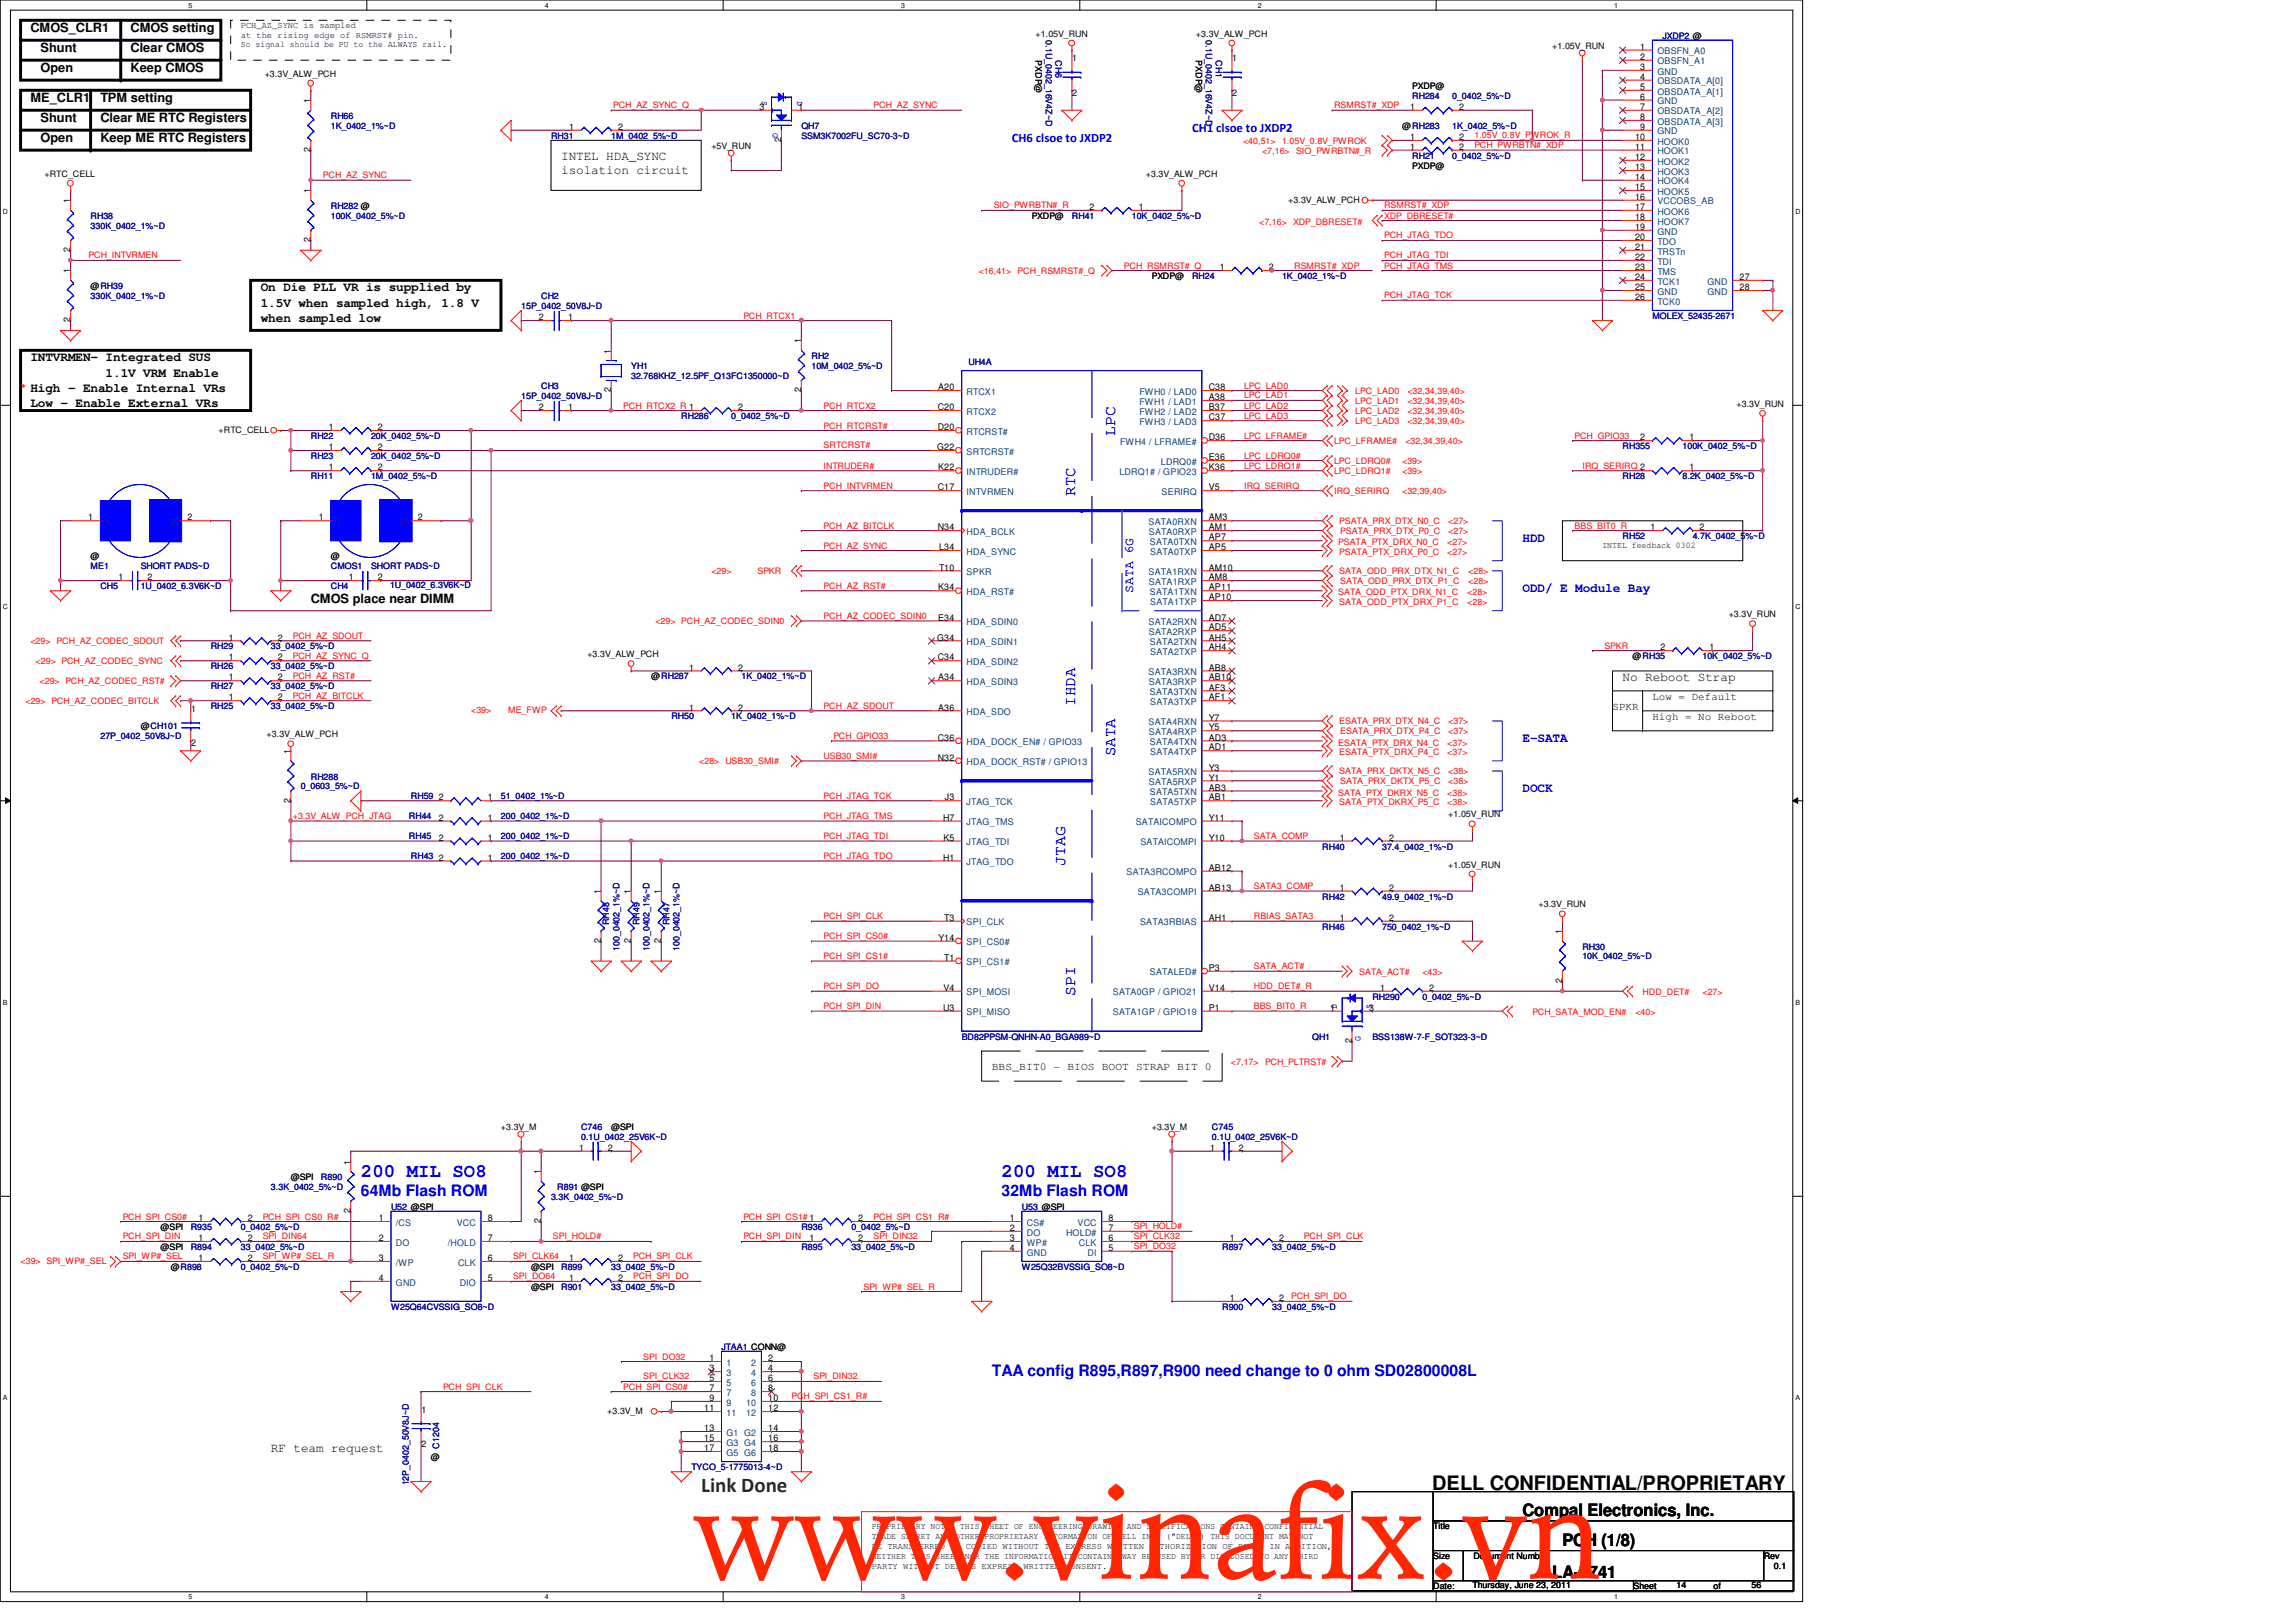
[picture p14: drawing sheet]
<svg xmlns="http://www.w3.org/2000/svg" width="297mm" height="210mm" viewBox="0 0 297 210" stroke-linecap="round" stroke-linejoin="round" font-family="sans-serif">
<defs><g id="words">
<text font-size="16.9" fill="#ff2600" x="89.6" y="204.3">www.vinafix.vn</text>
<text font-size="2.7" fill="#008000" x="90.7" y="193">Link Done</text>
<text font-size="2.6" x="185.3" y="192.9">DELL CONFIDENTIAL/PROPRIETARY</text>
<g font-size="2.5" fill="#00f">
<text x="46.7" y="152.3">200 MIL SO8</text>
<text x="129.6" y="152.3">200 MIL SO8</text>
</g>
<g font-size="2.2">
<text x="197" y="196.1">Compal Electronics, Inc.</text>
<text x="202.1" y="200">PCH (1/8)</text>
<text x="200.8" y="204.2">LA-7741</text>
</g>
<g font-size="2" fill="#00f">
<text x="144.3" y="56.4" transform="rotate(-90 144.3 56.4)">LPC</text>
<text x="139.1" y="64.1" transform="rotate(-90 139.1 64.1)">RTC</text>
<text x="139.1" y="91.4" transform="rotate(-90 139.1 91.4)">IHDA</text>
<text x="144.3" y="97.8" transform="rotate(-90 144.3 97.8)">SATA</text>
<text x="137.8" y="112.1" transform="rotate(-90 137.8 112.1)">JTAG</text>
<text x="139.1" y="128.9" transform="rotate(-90 139.1 128.9)">SPI</text>
<text x="46.7" y="154.8">64Mb Flash ROM</text>
<text x="129.6" y="154.8">32Mb Flash ROM</text>
<text x="128.3" y="178.1">TAA config R895,R897,R900 need change to 0 ohm SD02800008L</text>
</g>
<g font-size="1.7">
<text x="3.9" y="4.1">CMOS_CLR1</text>
<text x="16.9" y="4.1">CMOS setting</text>
<text x="5.2" y="9.3">Open</text>
<text x="5.2" y="6.7">Shunt</text>
<text x="16.9" y="6.7">Clear CMOS</text>
<text x="16.9" y="9.3">Keep CMOS</text>
<text x="3.9" y="13.2">ME_CLR1</text>
<text x="5.2" y="15.8">Shunt</text>
<text x="13" y="15.8">Clear ME RTC Registers</text>
<text x="13" y="13.2">TPM setting</text>
<text x="5.2" y="18.4">Open</text>
<text x="13" y="18.4">Keep ME RTC Registers</text>
<text x="72.6" y="20.7">INTEL HDA_SYNC</text>
<text x="72.6" y="22.5">isolation circuit</text>
<text x="33.7" y="37.7">On Die PLL VR is supplied by</text>
<text x="33.7" y="39.7">1.5V when sampled high, 1.8 V</text>
<text x="33.7" y="41.6">when sampled low</text>
<text x="3.9" y="46.8">INTVRMEN- Integrated SUS</text>
<text x="3.9" y="52.6">Low - Enable External VRs</text>
<text x="13.7" y="48.7">1.1V VRM Enable</text>
<text x="40.2" y="78">CMOS place near DIMM</text>
<text x="209.9" y="88.1">No Reboot Strap</text>
<text x="35" y="187.9">RF team request</text>
</g>
<g font-size="1.7" fill="#00f">
<text x="154.2" y="17.1">CH1 clsoe to JXDP2</text>
<text x="130.9" y="18.4">CH6 clsoe to JXDP2</text>
<text x="197" y="70.1">HDD</text>
<text x="146.6" y="76.7" transform="rotate(-90 146.6 76.7)">SATA 6G</text>
<text x="197" y="76.6">ODD/ E Module Bay</text>
<text x="197" y="96">E-SATA</text>
<text x="197" y="102.5">DOCK</text>
</g>
<text font-size="1.5" fill="#f00" x="2.7" y="50.7">* High - Enable Internal VRs</text>
<g font-size="1.4">
<text x="208.6" y="91.8">SPKR</text>
<text x="213.8" y="90.6">Low = Default</text>
<text x="213.8" y="93.1">High = No Reboot</text>
<text x="128.3" y="138.5">BBS_BIT0 - BIOS BOOT STRAP BIT 0</text>
</g>
<g font-size="1.2">
<text x="138.7" y="8">1</text>
<text x="159.4" y="8">1</text>
<text x="212.2" y="6.4">1</text>
<text x="212.2" y="7.7">2</text>
<text x="212.2" y="9.1">3</text>
<text x="212.2" y="10.3">4</text>
<text x="212.2" y="11.6">5</text>
<text x="40.2" y="13.4" transform="rotate(-90 40.2 13.4)">1</text>
<text x="73.6" y="16.8">1</text>
<text x="80" y="16.8">2</text>
<text x="98.3" y="14.2">3</text>
<text x="103.3" y="14.2">1</text>
<text x="138.7" y="12.4">2</text>
<text x="159.4" y="12.4">2</text>
<text x="182.5" y="14.2">1</text>
<text x="188.8" y="14.2">2</text>
<text x="212.2" y="12.9">6</text>
<text x="212.2" y="14.2">7</text>
<text x="212.2" y="15.5">8</text>
<text x="212.2" y="16.8">9</text>
<text x="40.2" y="19.7" transform="rotate(-90 40.2 19.7)">2</text>
<text x="101" y="18.4" transform="rotate(-90 101 18.4)">2</text>
<text x="182.5" y="18.1">1</text>
<text x="182.5" y="19.4">1</text>
<text x="188.8" y="18.1">2</text>
<text x="188.8" y="19.4">2</text>
<text x="211.5" y="18.1">10</text>
<text x="211.5" y="19.4">11</text>
<text x="211.5" y="20.7">12</text>
<text x="211.5" y="22">13</text>
<text x="211.5" y="23.3">14</text>
<text x="9.1" y="26.3" transform="rotate(-90 9.1 26.3)">1</text>
<text x="40.2" y="25" transform="rotate(-90 40.2 25)">1</text>
<text x="141" y="27.2">2</text>
<text x="147.3" y="27.2">1</text>
<text x="211.5" y="24.6">15</text>
<text x="211.5" y="25.9">16</text>
<text x="211.5" y="27.2">17</text>
<text x="211.5" y="28.5">18</text>
<text x="211.5" y="29.8">19</text>
<text x="9.1" y="35.4" transform="rotate(-90 9.1 35.4)">1</text>
<text x="9.1" y="32.6" transform="rotate(-90 9.1 32.6)">2</text>
<text x="40.2" y="31.3" transform="rotate(-90 40.2 31.3)">2</text>
<text x="157.8" y="35">1</text>
<text x="164.2" y="35">2</text>
<text x="211.5" y="31.1">20</text>
<text x="211.5" y="32.3">21</text>
<text x="211.5" y="33.7">22</text>
<text x="211.5" y="35">23</text>
<text x="9.1" y="41.7" transform="rotate(-90 9.1 41.7)">2</text>
<text x="69.7" y="41.4">2</text>
<text x="73.5" y="41.4">1</text>
<text x="211.5" y="36.2">24</text>
<text x="211.5" y="37.5">25</text>
<text x="211.5" y="38.8">26</text>
<text x="225" y="36.2">27</text>
<text x="225" y="37.5">28</text>
<text x="79" y="45.8" transform="rotate(-90 79 45.8)">1</text>
<text x="103.6" y="44.5" transform="rotate(-90 103.6 44.5)">1</text>
<text x="69.7" y="53.1">2</text>
<text x="73.5" y="53.1">1</text>
<text x="79" y="50.8" transform="rotate(-90 79 50.8)">2</text>
<text x="95.5" y="53.1">2</text>
<text x="103.6" y="50.8" transform="rotate(-90 103.6 50.8)">2</text>
<text x="121.3" y="53.1">C20</text>
<text x="121.4" y="50.5">A20</text>
<text x="156.4" y="50.5">C38</text>
<text x="156.4" y="51.8">A38</text>
<text x="156.4" y="53.1">B37</text>
<text x="42.5" y="58.3">1</text>
<text x="42.5" y="55.7">1</text>
<text x="48.9" y="58.3">2</text>
<text x="48.9" y="55.7">2</text>
<text x="121.2" y="58.3">G22</text>
<text x="121.3" y="55.7">D20</text>
<text x="156.4" y="54.4">C37</text>
<text x="156.4" y="57">D36</text>
<text x="156.4" y="59.6">E36</text>
<text x="212.2" y="57">2</text>
<text x="218.6" y="57">1</text>
<text x="42.5" y="60.9">1</text>
<text x="48.9" y="60.9">2</text>
<text x="121.3" y="63.5">C17</text>
<text x="121.4" y="60.9">K22</text>
<text x="156.4" y="60.9">K36</text>
<text x="156.4" y="63.5">V5</text>
<text x="218.6" y="60.9">1</text>
<text x="11.4" y="67.4">1</text>
<text x="24.3" y="67.4">2</text>
<text x="41.2" y="67.4">1</text>
<text x="54.1" y="67.4">2</text>
<text x="121.3" y="68.6">N34</text>
<text x="121.5" y="71.2">L34</text>
<text x="156.4" y="67.4">AM3</text>
<text x="156.4" y="68.6">AM1</text>
<text x="156.4" y="69.9">AP7</text>
<text x="156.4" y="71.2">AP5</text>
<text x="213.5" y="68.6">1</text>
<text x="219.9" y="68.6">2</text>
<text x="15.3" y="75.1">1</text>
<text x="19.1" y="75.1">2</text>
<text x="45.1" y="75.1">1</text>
<text x="48.9" y="75.1">2</text>
<text x="121.4" y="76.4">K34</text>
<text x="121.5" y="73.8">T10</text>
<text x="156.4" y="73.8">AM10</text>
<text x="156.4" y="75.1">AM8</text>
<text x="156.4" y="76.4">AP11</text>
<text x="156.4" y="77.7">AP10</text>
<text x="29.6" y="82.9">1</text>
<text x="35.9" y="82.9">2</text>
<text x="121.2" y="82.9">G34</text>
<text x="121.4" y="80.3">E34</text>
<text x="156.4" y="80.3">AD7</text>
<text x="156.4" y="81.6">AD5</text>
<text x="156.4" y="82.9">AH5</text>
<text x="29.6" y="88.1">1</text>
<text x="29.6" y="85.5">1</text>
<text x="35.9" y="88.1">2</text>
<text x="35.9" y="85.5">2</text>
<text x="89.2" y="86.8">1</text>
<text x="95.5" y="86.8">2</text>
<text x="121.3" y="85.5">C34</text>
<text x="121.4" y="88.1">A34</text>
<text x="156.4" y="84.2">AH4</text>
<text x="156.4" y="86.8">AB8</text>
<text x="156.4" y="88.1">AB10</text>
<text x="156.4" y="89.4">AF3</text>
<text x="214.8" y="84.2">2</text>
<text x="221.1" y="84.2">1</text>
<text x="24.7" y="92.2">1</text>
<text x="29.6" y="90.6">1</text>
<text x="35.9" y="90.6">2</text>
<text x="89.2" y="91.9">1</text>
<text x="95.5" y="91.9">2</text>
<text x="121.3" y="95.8">C36</text>
<text x="121.4" y="91.9">A36</text>
<text x="156.4" y="90.6">AF1</text>
<text x="156.4" y="93.3">Y7</text>
<text x="156.4" y="94.5">Y5</text>
<text x="156.4" y="95.8">AD3</text>
<text x="24.7" y="96.6">2</text>
<text x="37.6" y="97.6" transform="rotate(-90 37.6 97.6)">1</text>
<text x="121.3" y="98.4">N32</text>
<text x="156.4" y="97.1">AD1</text>
<text x="156.4" y="99.7">Y3</text>
<text x="156.4" y="101">Y1</text>
<text x="37.6" y="103.9" transform="rotate(-90 37.6 103.9)">2</text>
<text x="56.8" y="106.2">2</text>
<text x="56.8" y="103.6">2</text>
<text x="63.1" y="106.2">1</text>
<text x="63.1" y="103.6">1</text>
<text x="122" y="106.2">H7</text>
<text x="122.3" y="103.6">J3</text>
<text x="156.4" y="102.3">AB3</text>
<text x="156.4" y="103.6">AB1</text>
<text x="156.4" y="106.2">Y11</text>
<text x="56.8" y="111.4">2</text>
<text x="56.8" y="108.8">2</text>
<text x="63.1" y="111.4">1</text>
<text x="63.1" y="108.8">1</text>
<text x="122" y="111.4">H1</text>
<text x="122" y="108.8">K5</text>
<text x="156.4" y="108.8">Y10</text>
<text x="156.4" y="112.7">AB12</text>
<text x="173.4" y="108.8">1</text>
<text x="179.7" y="108.8">2</text>
<text x="77.7" y="115.7" transform="rotate(-90 77.7 115.7)">1</text>
<text x="81.6" y="115.7" transform="rotate(-90 81.6 115.7)">1</text>
<text x="85.5" y="115.7" transform="rotate(-90 85.5 115.7)">1</text>
<text x="122.2" y="119.2">T3</text>
<text x="156.4" y="115.3">AB13</text>
<text x="156.4" y="119.2">AH1</text>
<text x="173.4" y="115.3">1</text>
<text x="173.4" y="119.2">1</text>
<text x="179.7" y="115.3">2</text>
<text x="179.7" y="119.2">2</text>
<text x="77.7" y="122" transform="rotate(-90 77.7 122)">2</text>
<text x="81.6" y="122" transform="rotate(-90 81.6 122)">2</text>
<text x="85.5" y="122" transform="rotate(-90 85.5 122)">2</text>
<text x="121.4" y="121.8">Y14</text>
<text x="122.2" y="124.3">T1</text>
<text x="156.4" y="125.6">P3</text>
<text x="202.1" y="120.9" transform="rotate(-90 202.1 120.9)">1</text>
<text x="122" y="130.8">U3</text>
<text x="122" y="128.2">V4</text>
<text x="156.4" y="128.2">V14</text>
<text x="156.4" y="130.8">P1</text>
<text x="172.1" y="130.8">1</text>
<text x="177.1" y="130.8">3</text>
<text x="178.6" y="128.2">1</text>
<text x="184.9" y="128.2">2</text>
<text x="202.1" y="127.2" transform="rotate(-90 202.1 127.2)">2</text>
<text x="174.9" y="135" transform="rotate(-90 174.9 135)">2</text>
<text x="74.9" y="148.9">1</text>
<text x="78.7" y="148.9">2</text>
<text x="156.5" y="148.9">1</text>
<text x="160.3" y="148.9">2</text>
<text x="45.3" y="150.7" transform="rotate(-90 45.3 150.7)">1</text>
<text x="70" y="152" transform="rotate(-90 70 152)">1</text>
<text x="25.7" y="160.6">1</text>
<text x="25.7" y="158">1</text>
<text x="32" y="160.6">2</text>
<text x="32" y="158">2</text>
<text x="45.3" y="157" transform="rotate(-90 45.3 157)">2</text>
<text x="49" y="160.6">2</text>
<text x="49" y="158">1</text>
<text x="63.1" y="158">8</text>
<text x="63.1" y="160.6">7</text>
<text x="70" y="158.3" transform="rotate(-90 70 158.3)">2</text>
<text x="104.7" y="160.6">1</text>
<text x="111" y="158">2</text>
<text x="111" y="160.6">2</text>
<text x="130.6" y="158">1</text>
<text x="130.6" y="159.3">2</text>
<text x="130.6" y="160.6">3</text>
<text x="130.6" y="161.9">4</text>
<text x="143.4" y="158">8</text>
<text x="143.4" y="159.3">7</text>
<text x="143.4" y="160.6">6</text>
<text x="143.4" y="161.9">5</text>
<text x="159.1" y="160.6">1</text>
<text x="165.5" y="160.6">2</text>
<text x="25.7" y="163.2">1</text>
<text x="32" y="163.2">2</text>
<text x="49" y="165.8">4</text>
<text x="49" y="163.2">3</text>
<text x="63.1" y="163.2">6</text>
<text x="63.1" y="165.8">5</text>
<text x="73.6" y="163.2">1</text>
<text x="73.6" y="165.8">1</text>
<text x="80" y="163.2">2</text>
<text x="80" y="165.8">2</text>
<text x="159.1" y="168.4">1</text>
<text x="165.5" y="168.4">2</text>
<text x="91.8" y="176.1">1</text>
<text x="91.8" y="177.5">3</text>
<text x="91.8" y="178.7">5</text>
<text x="99.4" y="176.1">2</text>
<text x="99.4" y="177.5">4</text>
<text x="99.4" y="178.7">6</text>
<text x="54.5" y="182.8">1</text>
<text x="91.1" y="182.6">11</text>
<text x="91.1" y="185.2">13</text>
<text x="91.8" y="180">7</text>
<text x="91.8" y="181.3">9</text>
<text x="99.4" y="180">8</text>
<text x="99.4" y="181.3">10</text>
<text x="99.4" y="182.6">12</text>
<text x="99.4" y="185.2">14</text>
<text x="54.5" y="187.2">2</text>
<text x="91.1" y="186.5">15</text>
<text x="91.1" y="187.8">17</text>
<text x="99.4" y="186.5">16</text>
<text x="99.4" y="187.8">18</text>
</g>
<g font-size="1.2" fill="#004080">
<text x="214.4" y="7">OBSFN_A0</text>
<text x="214.4" y="8.3">OBSFN_A1</text>
<text x="214.4" y="9.7">GND</text>
<text x="214.4" y="10.9">OBSDATA_A[0]</text>
<text x="214.4" y="12.2">OBSDATA_A[1]</text>
<text x="214.4" y="13.5">GND</text>
<text x="214.4" y="14.8">OBSDATA_A[2]</text>
<text x="214.4" y="16.1">OBSDATA_A[3]</text>
<text x="214.4" y="17.4">GND</text>
<text x="214.4" y="18.7">HOOK0</text>
<text x="214.4" y="20">HOOK1</text>
<text x="214.4" y="21.3">HOOK2</text>
<text x="214.4" y="22.6">HOOK3</text>
<text x="214.4" y="23.9">HOOK4</text>
<text x="214.4" y="25.2">HOOK5</text>
<text x="214.4" y="26.5">VCCOBS_AB</text>
<text x="214.4" y="27.8">HOOK6</text>
<text x="214.4" y="29.1">HOOK7</text>
<text x="214.4" y="30.4">GND</text>
<text x="214.4" y="31.7">TDO</text>
<text x="214.4" y="32.9">TRSTn</text>
<text x="214.4" y="34.2">TDI</text>
<text x="214.4" y="35.6">TMS</text>
<text x="214.4" y="36.8">TCK1</text>
<text x="214.4" y="38.1">GND</text>
<text x="214.4" y="39.4">TCK0</text>
<text x="220.9" y="36.8">GND</text>
<text x="220.9" y="38.1">GND</text>
<text x="125" y="51.1">RTCX1</text>
<text x="125" y="53.7">RTCX2</text>
<text x="147.4" y="51.1">FWH0 / LAD0</text>
<text x="147.4" y="52.4">FWH1 / LAD1</text>
<text x="147.4" y="53.7">FWH2 / LAD2</text>
<text x="125" y="56.3">RTCRST#</text>
<text x="125" y="58.8">SRTCRST#</text>
<text x="144.9" y="57.6">FWH4 / LFRAME#</text>
<text x="147.4" y="55">FWH3 / LAD3</text>
<text x="125" y="64.1">INTVRMEN</text>
<text x="125" y="61.5">INTRUDER#</text>
<text x="144.8" y="61.5">LDRQ1# / GPIO23</text>
<text x="150.2" y="60.2">LDRQ0#</text>
<text x="150.3" y="64.1">SERIRQ</text>
<text x="13.6" y="67.9">1</text>
<text x="22.1" y="67.9">2</text>
<text x="43.4" y="67.9">1</text>
<text x="51.9" y="67.9">2</text>
<text x="125" y="69.2">HDA_BCLK</text>
<text x="125" y="71.8">HDA_SYNC</text>
<text x="148.6" y="67.9">SATA0RXN</text>
<text x="148.6" y="69.2">SATA0RXP</text>
<text x="148.8" y="70.5">SATA0TXN</text>
<text x="148.8" y="71.8">SATA0TXP</text>
<text x="125" y="77">HDA_RST#</text>
<text x="125" y="74.4">SPKR</text>
<text x="148.6" y="74.4">SATA1RXN</text>
<text x="148.6" y="75.7">SATA1RXP</text>
<text x="148.8" y="77">SATA1TXN</text>
<text x="125" y="80.9">HDA_SDIN0</text>
<text x="125" y="83.5">HDA_SDIN1</text>
<text x="148.6" y="80.9">SATA2RXN</text>
<text x="148.6" y="82.2">SATA2RXP</text>
<text x="148.8" y="83.5">SATA2TXN</text>
<text x="148.8" y="78.3">SATA1TXP</text>
<text x="125" y="86.1">HDA_SDIN2</text>
<text x="125" y="88.6">HDA_SDIN3</text>
<text x="148.6" y="87.4">SATA3RXN</text>
<text x="148.6" y="88.6">SATA3RXP</text>
<text x="148.8" y="90">SATA3TXN</text>
<text x="148.8" y="84.8">SATA2TXP</text>
<text x="125" y="92.5">HDA_SDO</text>
<text x="148.6" y="93.9">SATA4RXN</text>
<text x="148.6" y="95.1">SATA4RXP</text>
<text x="148.8" y="91.2">SATA3TXP</text>
<text x="125" y="96.4">HDA_DOCK_EN# / GPIO33</text>
<text x="125" y="99">HDA_DOCK_RST# / GPIO13</text>
<text x="148.6" y="100.3">SATA5RXN</text>
<text x="148.6" y="101.6">SATA5RXP</text>
<text x="148.8" y="96.4">SATA4TXN</text>
<text x="148.8" y="97.7">SATA4TXP</text>
<text x="125" y="104.2">JTAG_TCK</text>
<text x="125" y="106.8">JTAG_TMS</text>
<text x="146.9" y="106.8">SATAICOMPO</text>
<text x="148.8" y="102.9">SATA5TXN</text>
<text x="148.8" y="104.2">SATA5TXP</text>
<text x="125" y="109.4">JTAG_TDI</text>
<text x="125" y="112">JTAG_TDO</text>
<text x="145.8" y="113.3">SATA3RCOMPO</text>
<text x="147.5" y="109.4">SATAICOMPI</text>
<text x="125" y="119.8">SPI_CLK</text>
<text x="147.2" y="115.9">SATA3COMPI</text>
<text x="147.5" y="119.8">SATA3RBIAS</text>
<text x="125" y="122.3">SPI_CS0#</text>
<text x="125" y="124.9">SPI_CS1#</text>
<text x="125" y="128.8">SPI_MOSI</text>
<text x="125" y="131.4">SPI_MISO</text>
<text x="144" y="128.8">SATA0GP / GPIO21</text>
<text x="144" y="131.4">SATA1GP / GPIO19</text>
<text x="148.8" y="126.2">SATALED#</text>
<text x="51.2" y="161.2">DO</text>
<text x="51.2" y="158.6">/CS</text>
<text x="58" y="161.2">/HOLD</text>
<text x="59.1" y="158.6">VCC</text>
<text x="132.8" y="158.6">CS#</text>
<text x="132.8" y="159.9">DO</text>
<text x="132.8" y="161.2">WP#</text>
<text x="137.9" y="159.9">HOLD#</text>
<text x="139.4" y="158.6">VCC</text>
<text x="139.6" y="161.2">CLK</text>
<text x="51.2" y="166.4">GND</text>
<text x="51.2" y="163.8">/WP</text>
<text x="59.3" y="163.8">CLK</text>
<text x="59.5" y="166.4">DIO</text>
<text x="132.8" y="162.5">GND</text>
<text x="140.7" y="162.5">DI</text>
<text x="94" y="176.7">1</text>
<text x="94" y="178.1">3</text>
<text x="94" y="179.3">5</text>
<text x="97.2" y="176.7">2</text>
<text x="97.2" y="178.1">4</text>
<text x="97.2" y="179.3">6</text>
<text x="94" y="180.6">7</text>
<text x="94" y="181.9">9</text>
<text x="94" y="183.2">11</text>
<text x="94" y="185.8">G1 G2</text>
<text x="96.5" y="181.9">10</text>
<text x="96.5" y="183.2">12</text>
<text x="97.2" y="180.6">8</text>
<text x="94" y="187.1">G3 G4</text>
<text x="94" y="188.4">G5 G6</text>
</g>
<g font-size="1.1">
<text x="31.2" y="3.6">PCH_AZ_SYNC is sampled</text>
<text x="31.2" y="4.9">at the rising edge of RSMRST# pin.</text>
<text x="134" y="4.7">+1.05V_RUN</text>
<text x="154.7" y="4.7">+3.3V_ALW_PCH</text>
<text x="31.2" y="6.1">So signal should be PU to the ALWAYS rail.</text>
<text x="34.2" y="9.9">+3.3V_ALW_PCH</text>
<text x="134" y="7.8" transform="rotate(90 134 7.8)">PXDP@</text>
<text x="154.7" y="7.8" transform="rotate(90 154.7 7.8)">PXDP@</text>
<text x="182.7" y="11.5">PXDP@</text>
<text x="200.8" y="6.3">+1.05V_RUN</text>
<text x="181.4" y="16.7">@RH283</text>
<text x="5.8" y="22.9">+RTC_CELL</text>
<text x="92" y="19.3">+5V_RUN</text>
<text x="148.2" y="22.9">+3.3V_ALW_PCH</text>
<text x="182.7" y="21.8">PXDP@</text>
<text x="133.5" y="28.3">PXDP@</text>
<text x="166.7" y="26.2">+3.3V_ALW_PCH</text>
<text x="11.7" y="37.4">@RH39</text>
<text x="149" y="36.1">PXDP@</text>
<text x="224.7" y="52.7">+3.3V_RUN</text>
<text x="28.3" y="56">+RTC_CELL</text>
<text x="207.3" y="71">INTEL feedback 0302</text>
<text x="11.7" y="72.3">@</text>
<text x="42.8" y="72.3">@</text>
<text x="223.6" y="79.9">+3.3V_RUN</text>
<text x="76" y="85">+3.3V_ALW_PCH</text>
<text x="84.2" y="87.9">@RH287</text>
<text x="211.2" y="85.3">@RH35</text>
<text x="18.2" y="94.4">@CH101</text>
<text x="34.5" y="95.4">+3.3V_ALW_PCH</text>
<text x="187.4" y="105.8">+1.05V_RUN</text>
<text x="187.4" y="112.3">+1.05V_RUN</text>
<text x="199" y="117.4">+3.3V_RUN</text>
<text x="64.8" y="146.2">+3.3V_M</text>
<text x="79.1" y="146.2">@SPI</text>
<text x="149" y="146.2">+3.3V_M</text>
<text x="37.6" y="152.7">@SPI</text>
<text x="20.8" y="161.8">@SPI</text>
<text x="20.8" y="159.2">@SPI</text>
<text x="22.1" y="164.3">@R898</text>
<text x="68.7" y="164.3">@SPI</text>
<text x="68.7" y="166.9">@SPI</text>
<text x="78.6" y="183">+3.3V_M</text>
<text x="55.7" y="188.9">@</text>
<text x="112.8" y="197.9">PROPRIETARY NOTE: THIS SHEET OF ENGINEERING DRAWING AND SPECIFICATIONS CONTAINS CONFIDENTIAL</text>
<text x="185.4" y="197.9">Title</text>
<text x="112.8" y="199.2">TRADE SECRET AND OTHER PROPRIETARY INFORMATION OF DELL INC. (&quot;DELL&quot;) THIS DOCUMENT MAY NOT</text>
<text x="112.8" y="200.4">BE TRANSFERRED OR COPIED WITHOUT THE EXPRESS WRITTEN AUTHORIZATION OF DELL. IN ADDITION,</text>
<text x="112.8" y="201.7">NEITHER THIS SHEET NOR THE INFORMATION IT CONTAINS WAY BE USED BY OR DISCLOSED TO ANY THIRD</text>
<text x="112.8" y="203">PARTY WITHOUT DELL'S EXPRESS WRITTEN CONSENT.</text>
<text x="185.4" y="201.8">Size</text>
<text x="190.6" y="201.8">Document Number</text>
<text x="228.2" y="201.8">Rev</text>
<text x="229.5" y="203.1">0.1</text>
<text x="185.4" y="205.7">Date:</text>
<text x="190.5" y="205.5">Thursday, June 23, 2011</text>
<text x="211.3" y="205.7">Sheet</text>
<text x="216.9" y="205.5">14</text>
<text x="221.7" y="205.7">of</text>
<text x="226.6" y="205.5">56</text>
</g>
<g font-size="1.1" fill="#000080">
<text x="135.3" y="5.2" transform="rotate(90 135.3 5.2)">0.1U_0402_16V4Z~D</text>
<text x="156" y="5.2" transform="rotate(90 156 5.2)">0.1U_0402_16V4Z~D</text>
<text x="215.1" y="5">JXDP2 @</text>
<text x="136.6" y="7.8" transform="rotate(90 136.6 7.8)">CH6</text>
<text x="157.3" y="7.8" transform="rotate(90 157.3 7.8)">CH1</text>
<text x="42.8" y="15.4">RH66</text>
<text x="42.8" y="16.7">1K_0402_1%~D</text>
<text x="71.3" y="17.9">RH31</text>
<text x="79.1" y="17.9">1M_0402_5%~D</text>
<text x="103.7" y="16.7">QH7</text>
<text x="103.7" y="17.9">SSM3K7002FU_SC70-3~D</text>
<text x="182.7" y="12.8">RH284</text>
<text x="187.9" y="16.7">1K_0402_5%~D</text>
<text x="187.9" y="12.8">0_0402_5%~D</text>
<text x="182.7" y="20.5">RH21</text>
<text x="187.9" y="20.5">0_0402_5%~D</text>
<text x="11.7" y="28.3">RH38</text>
<text x="11.7" y="29.6">330K_0402_1%~D</text>
<text x="42.8" y="27">RH282 @</text>
<text x="42.8" y="28.3">100K_0402_5%~D</text>
<text x="138.7" y="28.3">RH41</text>
<text x="146.4" y="28.3">10K_0402_5%~D</text>
<text x="11.7" y="38.7">330K_0402_1%~D</text>
<text x="67.4" y="40">15P_0402_50V8J~D</text>
<text x="70" y="38.7">CH2</text>
<text x="154.2" y="36.1">RH24</text>
<text x="165.9" y="36.1">1K_0402_1%~D</text>
<text x="213.8" y="41.3">MOLEX_52435-2671</text>
<text x="81.7" y="47.8">YH1</text>
<text x="105" y="46.4">RH2</text>
<text x="105" y="47.8">10M_0402_5%~D</text>
<text x="125.3" y="47.2">UH4A</text>
<text x="67.4" y="51.6">15P_0402_50V8J~D</text>
<text x="70" y="50.3">CH3</text>
<text x="81.7" y="49.1">32.768KHZ_12.5PF_Q13FC1350000~D</text>
<text x="40.2" y="59.4">RH23</text>
<text x="40.2" y="56.8">RH22</text>
<text x="48" y="59.4">20K_0402_5%~D</text>
<text x="48" y="56.8">20K_0402_5%~D</text>
<text x="88.1" y="54.2">RH286</text>
<text x="94.6" y="54.2">0_0402_5%~D</text>
<text x="209.9" y="58.1">RH355</text>
<text x="217.7" y="58.1">100K_0402_5%~D</text>
<text x="40.2" y="62">RH11</text>
<text x="48" y="62">1M_0402_5%~D</text>
<text x="209.9" y="62">RH28</text>
<text x="217.7" y="62">8.2K_0402_5%~D</text>
<text x="209.9" y="69.8">RH52</text>
<text x="219" y="69.8">4.7K_0402_5%~D</text>
<text x="11.7" y="73.7">ME1</text>
<text x="13" y="76.2">CH5</text>
<text x="18.2" y="76.2">1U_0402_6.3V6K~D</text>
<text x="18.2" y="73.7">SHORT PADS~D</text>
<text x="42.8" y="76.2">CH4</text>
<text x="42.8" y="73.7">CMOS1</text>
<text x="48" y="73.7">SHORT PADS~D</text>
<text x="50.5" y="76.1">1U_0402_6.3V6K~D</text>
<text x="27.3" y="89.2">RH27</text>
<text x="27.3" y="84">RH29</text>
<text x="27.3" y="86.6">RH26</text>
<text x="35" y="89.2">33_0402_5%~D</text>
<text x="35" y="84">33_0402_5%~D</text>
<text x="35" y="86.6">33_0402_5%~D</text>
<text x="95.9" y="87.9">1K_0402_1%~D</text>
<text x="220.3" y="85.3">10K_0402_5%~D</text>
<text x="13" y="95.7">27P_0402_50V8J~D</text>
<text x="27.3" y="91.8">RH25</text>
<text x="35" y="91.8">33_0402_5%~D</text>
<text x="86.9" y="93.1">RH50</text>
<text x="94.6" y="93.1">1K_0402_1%~D</text>
<text x="40.2" y="100.9">RH288</text>
<text x="38.9" y="102.2">0_0603_5%~D</text>
<text x="52.9" y="106">RH44</text>
<text x="53.2" y="103.5">RH59</text>
<text x="64.8" y="103.5">51_0402_1%~D</text>
<text x="64.8" y="106">200_0402_1%~D</text>
<text x="52.9" y="108.6">RH45</text>
<text x="53.2" y="111.2">RH43</text>
<text x="64.8" y="111.2">200_0402_1%~D</text>
<text x="64.8" y="108.6">200_0402_1%~D</text>
<text x="171.1" y="109.9">RH40</text>
<text x="178.8" y="109.9">37.4_0402_1%~D</text>
<text x="78.8" y="119.7" transform="rotate(-90 78.8 119.7)">RH48</text>
<text x="82.7" y="119.7" transform="rotate(-90 82.7 119.7)">RH49</text>
<text x="86.6" y="119.7" transform="rotate(-90 86.6 119.7)">RH47</text>
<text x="171.1" y="116.4">RH42</text>
<text x="178.8" y="116.4">49.9_0402_1%~D</text>
<text x="80.1" y="123.1" transform="rotate(-90 80.1 123.1)">100_0402_1%~D</text>
<text x="84" y="123.1" transform="rotate(-90 84 123.1)">100_0402_1%~D</text>
<text x="87.9" y="123.1" transform="rotate(-90 87.9 123.1)">100_0402_1%~D</text>
<text x="171.1" y="120.3">RH46</text>
<text x="178.8" y="120.3">750_0402_1%~D</text>
<text x="204.7" y="122.9">RH30</text>
<text x="204.7" y="124.2">10K_0402_5%~D</text>
<text x="177.5" y="129.4">RH290</text>
<text x="184" y="129.4">0_0402_5%~D</text>
<text x="124.4" y="134.5">BD82PPSM-QNHN-A0_BGA989~D</text>
<text x="169.8" y="134.5">QH1</text>
<text x="177.5" y="134.5">BSS138W-7-F_SOT323-3~D</text>
<text x="75.2" y="146.2">C746</text>
<text x="75.2" y="147.5">0.1U_0402_25V6K~D</text>
<text x="156.8" y="146.2">C745</text>
<text x="156.8" y="147.5">0.1U_0402_25V6K~D</text>
<text x="35" y="154">3.3K_0402_5%~D</text>
<text x="41.5" y="152.7">R890</text>
<text x="71.3" y="155.3">3.3K_0402_5%~D</text>
<text x="72.1" y="154">R891 @SPI</text>
<text x="24.7" y="161.8">R894</text>
<text x="24.7" y="159.2">R935</text>
<text x="31.2" y="161.8">33_0402_5%~D</text>
<text x="31.2" y="159.2">0_0402_5%~D</text>
<text x="50.6" y="156.5">U52 @SPI</text>
<text x="103.7" y="159.2">R936</text>
<text x="103.7" y="161.8">R895</text>
<text x="110.1" y="159.2">0_0402_5%~D</text>
<text x="110.1" y="161.8">33_0402_5%~D</text>
<text x="132.2" y="156.5">U53 @SPI</text>
<text x="158.1" y="161.8">R897</text>
<text x="164.6" y="161.8">33_0402_5%~D</text>
<text x="31.2" y="164.3">0_0402_5%~D</text>
<text x="72.6" y="164.3">R899</text>
<text x="72.6" y="166.9">R901</text>
<text x="79.1" y="164.3">33_0402_5%~D</text>
<text x="79.1" y="166.9">33_0402_5%~D</text>
<text x="132.2" y="164.3">W25Q32BVSSIG_SO8~D</text>
<text x="50.6" y="169.5">W25Q64CVSSIG_SO8~D</text>
<text x="158.1" y="169.5">R900</text>
<text x="164.6" y="169.5">33_0402_5%~D</text>
<text x="93.3" y="174.7">JTAA1 CONN@</text>
<text x="56.8" y="187.5" transform="rotate(-90 56.8 187.5)">C1204</text>
<text x="89.4" y="190.2">TYCO_5-1775013-4~D</text>
<text x="52.9" y="192.2" transform="rotate(-90 52.9 192.2)">12P_0402_50V8J~D</text>
</g>
<g font-size="1.1" fill="#f00">
<text x="79.3" y="14">PCH_AZ_SYNC_Q</text>
<text x="113" y="14">PCH_AZ_SYNC</text>
<text x="172.6" y="14">RSMRST#_XDP</text>
<text x="190.8" y="17.9">1.05V_0.8V_PWROK_R</text>
<text x="41.8" y="23.1">PCH_AZ_SYNC</text>
<text x="160.8" y="18.6">&lt;40,51&gt;</text>
<text x="163.3" y="19.9">&lt;7,16&gt;</text>
<text x="165.9" y="18.6">1.05V_0.8V_PWROK</text>
<text x="167.7" y="19.9">SIO_PWRBTN#_R</text>
<text x="190.8" y="19.2">PCH_PWRBTN#_XDP</text>
<text x="128.6" y="27">SIO_PWRBTN#_R</text>
<text x="162.9" y="29.1">&lt;7,16&gt;</text>
<text x="167.3" y="29.1">XDP_DBRESET#</text>
<text x="179.1" y="28.3">XDP_DBRESET#</text>
<text x="179.1" y="27">RSMRST#_XDP</text>
<text x="11.5" y="33.4">PCH_INTVRMEN</text>
<text x="126.6" y="35.4">&lt;16,41&gt;</text>
<text x="131.7" y="35.4">PCH_RSMRST#_Q</text>
<text x="145.4" y="34.8">PCH_RSMRST#_Q</text>
<text x="167.4" y="34.8">RSMRST#_XDP</text>
<text x="179.1" y="33.4">PCH_JTAG_TDI</text>
<text x="179.1" y="30.9">PCH_JTAG_TDO</text>
<text x="179.1" y="34.8">PCH_JTAG_TMS</text>
<text x="96.2" y="41.2">PCH_RTCX1</text>
<text x="179.1" y="38.6">PCH_JTAG_TCK</text>
<text x="80.6" y="52.9">PCH_RTCX2_R 1</text>
<text x="106.5" y="52.9">PCH_RTCX2</text>
<text x="160.9" y="50.3">LPC_LAD0</text>
<text x="160.9" y="52.9">LPC_LAD2</text>
<text x="160.9" y="51.6">LPC_LAD1</text>
<text x="175.3" y="51">LPC_LAD0</text>
<text x="175.3" y="52.3">LPC_LAD1</text>
<text x="175.3" y="53.6">LPC_LAD2</text>
<text x="182.1" y="51">&lt;32,34,39,40&gt;</text>
<text x="182.1" y="52.3">&lt;32,34,39,40&gt;</text>
<text x="182.1" y="53.6">&lt;32,34,39,40&gt;</text>
<text x="106.5" y="58">SRTCRST#</text>
<text x="106.5" y="55.5">PCH_RTCRST#</text>
<text x="160.9" y="59.4">LPC_LDRQ0#</text>
<text x="160.9" y="54.2">LPC_LAD3</text>
<text x="160.9" y="56.8">LPC_LFRAME#</text>
<text x="172.6" y="57.5">LPC_LFRAME#</text>
<text x="175.3" y="54.9">LPC_LAD3</text>
<text x="181.8" y="57.5">&lt;32,34,39,40&gt;</text>
<text x="182.1" y="54.9">&lt;32,34,39,40&gt;</text>
<text x="203.7" y="56.8">PCH_GPIO33</text>
<text x="106.5" y="60.7">INTRUDER#</text>
<text x="106.5" y="63.2">PCH_INTVRMEN</text>
<text x="160.9" y="60.7">LPC_LDRQ1#</text>
<text x="160.9" y="63.2">IRQ_SERIRQ</text>
<text x="172.6" y="64">IRQ_SERIRQ</text>
<text x="172.6" y="60.1">LPC_LDRQ0#</text>
<text x="172.6" y="61.3">LPC_LDRQ1#</text>
<text x="181.4" y="64">&lt;32,39,40&gt;</text>
<text x="181.4" y="60.1">&lt;39&gt;</text>
<text x="181.4" y="61.3">&lt;39&gt;</text>
<text x="204.7" y="60.7">IRQ_SERIRQ 2</text>
<text x="106.5" y="68.4">PCH_AZ_BITCLK</text>
<text x="106.5" y="71">PCH_AZ_SYNC</text>
<text x="173.1" y="70.6">PSATA_PTX_DRX_N0_C</text>
<text x="173.3" y="67.8">PSATA_PRX_DTX_N0_C</text>
<text x="173.3" y="71.8">PSATA_PTX_DRX_P0_C</text>
<text x="173.4" y="69.1">PSATA_PRX_DTX_P0_C</text>
<text x="187.2" y="70.6">&lt;27&gt;</text>
<text x="187.2" y="71.8">&lt;27&gt;</text>
<text x="187.4" y="67.8">&lt;27&gt;</text>
<text x="187.4" y="69.1">&lt;27&gt;</text>
<text x="203.7" y="68.4">BBS_BIT0_R</text>
<text x="92" y="74.3">&lt;29&gt;</text>
<text x="98" y="74.3">SPKR</text>
<text x="106.5" y="76.2">PCH_AZ_RST#</text>
<text x="173.1" y="77">SATA_ODD_PTX_DRX_N1_C</text>
<text x="173.3" y="74.3">SATA_ODD_PRX_DTX_N1_C</text>
<text x="173.4" y="75.6">SATA_ODD_PRX_DTX_P1_C</text>
<text x="189.8" y="77">&lt;28&gt;</text>
<text x="189.9" y="75.6">&lt;28&gt;</text>
<text x="189.9" y="74.3">&lt;28&gt;</text>
<text x="3.9" y="83.4">&lt;29&gt; PCH_AZ_CODEC_SDOUT</text>
<text x="37.9" y="82.7">PCH_AZ_SDOUT</text>
<text x="84.8" y="80.8">&lt;29&gt; PCH_AZ_CODEC_SDIN0</text>
<text x="106.5" y="80.1">PCH_AZ_CODEC_SDIN0</text>
<text x="173.3" y="78.3">SATA_ODD_PTX_DRX_P1_C</text>
<text x="189.8" y="78.3">&lt;28&gt;</text>
<text x="207.6" y="83.9">SPKR</text>
<text x="4.6" y="86">&lt;29&gt; PCH_AZ_CODEC_SYNC</text>
<text x="5.1" y="88.6">&lt;29&gt; PCH_AZ_CODEC_RST#</text>
<text x="37.9" y="87.8">PCH_AZ_RST#</text>
<text x="37.9" y="85.3">PCH_AZ_SYNC_Q</text>
<text x="3.3" y="91.1">&lt;29&gt; PCH_AZ_CODEC_BITCLK</text>
<text x="37.9" y="90.4">PCH_AZ_BITCLK</text>
<text x="61" y="92.3">&lt;39&gt;</text>
<text x="65.7" y="92.3">ME_FWP</text>
<text x="106.5" y="91.7">PCH_AZ_SDOUT</text>
<text x="107.8" y="95.6">PCH_GPIO33</text>
<text x="173.3" y="93.7">ESATA_PRX_DTX_N4_C</text>
<text x="173.4" y="95">ESATA_PRX_DTX_P4_C</text>
<text x="187.4" y="93.7">&lt;37&gt;</text>
<text x="187.4" y="95">&lt;37&gt;</text>
<text x="90.5" y="98.9">&lt;28&gt; USB30_SMI#</text>
<text x="106.5" y="98.2">USB30_SMI#</text>
<text x="173.1" y="96.5">ESATA_PTX_DRX_N4_C</text>
<text x="173.3" y="100.2">SATA_PRX_DKTX_N5_C</text>
<text x="173.3" y="97.7">ESATA_PTX_DRX_P4_C</text>
<text x="173.4" y="101.5">SATA_PRX_DKTX_P5_C</text>
<text x="187.2" y="96.5">&lt;37&gt;</text>
<text x="187.2" y="97.7">&lt;37&gt;</text>
<text x="187.4" y="100.2">&lt;38&gt;</text>
<text x="187.4" y="101.5">&lt;38&gt;</text>
<text x="37.9" y="106">+3.3V_ALW_PCH_JTAG</text>
<text x="106.5" y="103.4">PCH_JTAG_TCK</text>
<text x="106.5" y="106">PCH_JTAG_TMS</text>
<text x="173.1" y="103">SATA_PTX_DKRX_N5_C</text>
<text x="173.3" y="104.2">SATA_PTX_DKRX_P5_C</text>
<text x="187.2" y="103">&lt;38&gt;</text>
<text x="187.2" y="104.2">&lt;38&gt;</text>
<text x="106.5" y="108.6">PCH_JTAG_TDI</text>
<text x="106.5" y="111.2">PCH_JTAG_TDO</text>
<text x="162.2" y="108.6">SATA_COMP</text>
<text x="106.5" y="119">PCH_SPI_CLK</text>
<text x="162.2" y="119">RBIAS_SATA3</text>
<text x="162.2" y="115.1">SATA3_COMP</text>
<text x="106.5" y="124.1">PCH_SPI_CS1#</text>
<text x="106.5" y="121.5">PCH_SPI_CS0#</text>
<text x="162.2" y="125.4">SATA_ACT#</text>
<text x="106.5" y="130.6">PCH_SPI_DIN</text>
<text x="106.5" y="128">PCH_SPI_DO</text>
<text x="162.2" y="128">HDD_DET#_R</text>
<text x="162.2" y="130.6">BBS_BIT0_R</text>
<text x="175.8" y="126.2">SATA_ACT#</text>
<text x="184" y="126.2">&lt;43&gt;</text>
<text x="198.2" y="131.3">PCH_SATA_MOD_EN#</text>
<text x="211.6" y="131.3">&lt;40&gt;</text>
<text x="212.5" y="128.7">HDD_DET#</text>
<text x="220.3" y="128.7">&lt;27&gt;</text>
<text x="159.3" y="137.8">&lt;7,17&gt;</text>
<text x="163.7" y="137.8">PCH_PLTRST#</text>
<text x="15.9" y="160.4">PCH_SPI_DIN</text>
<text x="15.9" y="157.8">PCH_SPI_CS0#</text>
<text x="34" y="160.4">SPI_DIN64</text>
<text x="34" y="157.8">PCH_SPI_CS0_R#</text>
<text x="71.5" y="160.4">SPI_HOLD#</text>
<text x="96.2" y="157.8">PCH_SPI_CS1# 1</text>
<text x="96.2" y="160.4">PCH_SPI_DIN</text>
<text x="113" y="157.8">PCH_SPI_CS1_R#</text>
<text x="113" y="160.4">SPI_DIN32</text>
<text x="146.7" y="160.4">SPI_CLK32</text>
<text x="146.7" y="161.7">SPI_DO32</text>
<text x="146.7" y="159.1">SPI_HOLD#</text>
<text x="168.7" y="160.4">PCH_SPI_CLK</text>
<text x="2.7" y="163.6">&lt;39&gt; SPI_WP#_SEL</text>
<text x="15.9" y="163">SPI_WP#_SEL</text>
<text x="34" y="163">SPI_WP#_SEL_R</text>
<text x="66.4" y="163">SPI_CLK64</text>
<text x="66.4" y="165.6">SPI_DO64</text>
<text x="81.9" y="165.6">PCH_SPI_DO</text>
<text x="81.9" y="163">PCH_SPI_CLK</text>
<text x="111.7" y="166.9">SPI_WP#_SEL_R</text>
<text x="167" y="168.1">PCH_SPI_DO</text>
<text x="57.3" y="179.8">PCH_SPI_CLK</text>
<text x="80.6" y="179.8">PCH_SPI_CS0#</text>
<text x="83.2" y="175.9">SPI_DO32</text>
<text x="83.2" y="178.5">SPI_CLK32</text>
<text x="105.2" y="178.5">SPI_DIN32</text>
<text x="102.4" y="181.1">PCH_SPI_CS1_R#</text>
</g>
<g font-size="1.1" fill="#00f">
<text x="98.5" y="13.1" transform="rotate(90 98.5 13.1)">S</text>
<text x="100" y="17.2" transform="rotate(90 100 17.2)">G</text>
<text x="103.1" y="13.1" transform="rotate(90 103.1 13.1)">D</text>
<text x="172.9" y="130.6" transform="rotate(-90 172.9 130.6)">D</text>
<text x="177.5" y="130.6" transform="rotate(-90 177.5 130.6)">S</text>
<text x="176" y="134.7" transform="rotate(-90 176 134.7)">G</text>
</g>
<g font-size=".9">
<text x="24.4" y="1">5</text>
<text x="70.5" y="1">4</text>
<text x="116.6" y="1">3</text>
<text x="162.7" y="1">2</text>
<text x="208.8" y="1">1</text>
<text x=".4" y="27.7">D</text>
<text x="232.3" y="27.7">D</text>
<text x=".4" y="78.8">C</text>
<text x="232.3" y="78.8">C</text>
<text x=".4" y="130">B</text>
<text x="232.3" y="130">B</text>
<text x=".4" y="181.2">A</text>
<text x="232.3" y="181.2">A</text>
<text x="24.4" y="207">5</text>
<text x="70.5" y="207">4</text>
<text x="116.6" y="207">3</text>
<text x="162.7" y="207">2</text>
<text x="208.8" y="207">1</text>
</g>
</g></defs>
<path d="M0 0h233.2v207.3h-233.2zM1.4 1.3h230.5v204.7h-230.5z" fill="none" stroke="#000" stroke-width=".13"/>
<g fill="#fff">
<path d="M24.4 .2h.5v1h-.5z"/>
<path d="M24.4 206.2h.5v1h-.5z"/>
</g>
<path d="M47.5 0v1.3M47.5 206v1.3" fill="none" stroke="#000" stroke-width=".13"/>
<g fill="#fff">
<path d="M70.5 .2h.5v1h-.5z"/>
<path d="M70.5 206.2h.5v1h-.5z"/>
</g>
<path d="M93.6 0v1.3M93.6 206v1.3" fill="none" stroke="#000" stroke-width=".13"/>
<g fill="#fff">
<path d="M116.6 .2h.5v1h-.5z"/>
<path d="M116.6 206.2h.5v1h-.5z"/>
</g>
<path d="M139.7 0v1.3M139.7 206v1.3" fill="none" stroke="#000" stroke-width=".13"/>
<g fill="#fff">
<path d="M162.7 .2h.5v1h-.5z"/>
<path d="M162.7 206.2h.5v1h-.5z"/>
</g>
<path d="M185.8 0v1.3M185.8 206v1.3" fill="none" stroke="#000" stroke-width=".13"/>
<g fill="#fff">
<path d="M208.8 .2h.5v1h-.5z"/>
<path d="M208.8 206.2h.5v1h-.5z"/>
<path d="M.4 26.9h.6v1h-.6z"/>
<path d="M232.3 26.9h.6v1h-.6z"/>
<path d="M.4 78h.6v1h-.6z"/>
<path d="M232.3 78h.6v1h-.6z"/>
</g>
<path d="M0 52.5h1.4M231.9 52.5h1.4" fill="none" stroke="#000" stroke-width=".13"/>
<g fill="#fff">
<path d="M.4 129.2h.6v1h-.6z"/>
<path d="M232.3 129.2h.6v1h-.6z"/>
</g>
<path d="M0 103.6h1.4M.7 103.3l.7 .3-.7 .4zM231.9 103.6l.7-.3v.7zM231.9 103.6h1.4" fill="none" stroke="#000" stroke-width=".13"/>
<path d="M.7 103.3l.7 .3-.7 .4zM231.9 103.6l.7-.3v.7z" fill="#000"/>
<g fill="#fff">
<path d="M.4 180.4h.5v1h-.5z"/>
<path d="M232.3 180.4h.5v1h-.5z"/>
</g>
<path d="M0 154.8h1.4M231.9 154.8h1.4" fill="none" stroke="#000" stroke-width=".13"/>
<path d="M37.6 106.3h.1M37.6 106.3v2.5" fill="none" stroke="#800040" stroke-width=".13"/>
<path d="M37.4 106h.2l.2 .1v.3l-.2 .1-.2-.1z" fill-rule="evenodd" fill="#f0f"/>
<path d="M37.4 106h.2l.2 .1v.3l-.2 .1-.2-.1z" fill="none" stroke="#f0f" stroke-width=".13"/>
<g fill="none" stroke="#800040" stroke-width=".13">
<path d="M9.1 32.4h.1M9.1 32.4v1.3M67.4 53.1h.1M67.4 53.1h2.6M103.7 41.5h.1M103.7 41.5h11.7M159.4 59.6h.1M159.4 59.6h11.7M7.8 67.4h.1M7.8 67.4v7.7M57.1 67.4h.1M57.1 67.4h3.9"/>
<path d="M159.4 60.9h.1M159.4 60.9h11.7M23.4 90.7h.1M23.4 85.5h.1M23.4 90.7h6.4M23.4 85.5h6.4M24.7 90.7h.1M36.3 82.9h.1M36.3 82.9h11.7M202.1 127h.1M202.1 127v1.3"/>
</g>
<path d="M201.9 128.1h.4v.1v.2l-.2 .1-.2-.1z" fill-rule="evenodd" fill="#f0f"/>
<path d="M201.9 128.1h.4v.1v.2l-.2 .1-.2-.1z" fill="none" stroke="#f0f" stroke-width=".13"/>
<path d="M37.6 108.8h.1M37.6 108.8h19.5M37.6 108.8v2.6" fill="none" stroke="#800040" stroke-width=".13"/>
<path d="M37.4 108.6h.4v.2v.2l-.2 .1-.2-.1z" fill-rule="evenodd" fill="#f0f"/>
<path d="M37.4 108.6h.4v.2v.2l-.2 .1-.2-.1z" fill="none" stroke="#f0f" stroke-width=".13"/>
<path d="M36.3 88.1h.1M36.3 88.1h11.7M63.5 103.6h.1M63.5 103.6h57M160.7 108.8h.1M160.7 108.8h12.9" fill="none" stroke="#800040" stroke-width=".13"/>
<path d="M160.5 108.6h.3l.1 .2-.1 .2-.1 .1-.2-.1z" fill-rule="evenodd" fill="#f0f"/>
<path d="M160.5 108.6h.3l.1 .2-.1 .2-.1 .1-.2-.1z" fill="none" stroke="#f0f" stroke-width=".13"/>
<path d="M24.7 90.7h.1M24.7 90.7v1.3M63.5 106.3h.1M63.5 106.3h14.3" fill="none" stroke="#800040" stroke-width=".13"/>
<path d="M24.5 90.5l.1-.1 .3 .1-.1 .4h-.2h-.1z" fill-rule="evenodd" fill="#f0f"/>
<path d="M24.5 90.5l.1-.1 .3 .1-.1 .4h-.2h-.1z" fill="none" stroke="#f0f" stroke-width=".13"/>
<path d="M37.6 60.9h.1M37.6 60.9h5.2M61 67.4h.1M61 67.4v7.7M202.1 128.3h.1M202.1 128.3h7.8" fill="none" stroke="#800040" stroke-width=".13"/>
<circle cx="60.9" cy="67.4" r=".26" fill="#f0f"/>
<circle cx="60.9" cy="67.4" r=".26" fill="none" stroke="#f0f" stroke-width=".13"/>
<path d="M63.5 58.3h.1M63.5 58.3h57M103.7 50.5h.1M103.7 50.5v2.6M24.7 95.9h.1M24.7 95.9v1.3M36.3 90.7h.1M36.3 90.7h11.7M37.6 111.4h.1M37.6 111.4h19.5M185.3 128.3h.1M185.3 128.3h16.8" fill="none" stroke="#800040" stroke-width=".13"/>
<path d="M63.3 58.1l.2-.1 .2 .2v.3h-.2h-.2z" fill-rule="evenodd" fill="#f0f"/>
<path d="M63.3 58.1l.2-.1 .2 .2v.3h-.2h-.2z" fill="none" stroke="#f0f" stroke-width=".13"/>
<g fill="none" stroke="#800040" stroke-width=".13">
<path d="M63.5 58.3h.1M63.5 58.3v20.7M79.1 41.5h.1M79.1 41.5h24.6M115.4 50.5h.1M115.4 50.5h5.1M49.3 75.1h.1M49.3 75.1h11.7M159.4 108.8h.1M159.4 108.8h1.3M85.6 121.8h.1M85.6 121.8v2.6"/>
<path d="M159.4 125.7h.1M159.4 125.7h14.2"/>
</g>
<circle cx="103.7" cy="41.4" r=".26" fill="#f0f"/>
<circle cx="103.7" cy="41.4" r=".26" fill="none" stroke="#f0f" stroke-width=".13"/>
<path d="M78.9 41.3l.1-.1 .2 .1v.3l-.2 .1-.1-.1z" fill-rule="evenodd" fill="#f0f"/>
<path d="M78.9 41.3l.1-.1 .2 .1v.3l-.2 .1-.1-.1z" fill="none" stroke="#f0f" stroke-width=".13"/>
<path d="M61 55.7h.1M61 55.7h59.5" fill="none" stroke="#800040" stroke-width=".13"/>
<circle cx="60.9" cy="55.7" r=".25" fill="#f0f"/>
<circle cx="60.9" cy="55.7" r=".25" fill="none" stroke="#f0f" stroke-width=".13"/>
<path d="M9.1 33.7h.1M9.1 33.7h14.3M79.1 53.1h.1M79.1 53.1h10.3M159.4 50.5h.1M159.4 50.5h11.7M202.1 119.2h.1M202.1 119.2v1.3M81.7 121.8h.1M81.7 121.8v2.6" fill="none" stroke="#800040" stroke-width=".13"/>
<circle cx="9.1" cy="33.7" r=".25" fill="#f0f"/>
<circle cx="9.1" cy="33.7" r=".25" fill="none" stroke="#f0f" stroke-width=".13"/>
<path d="M81.7 108.8h.1M81.7 108.8h38.8" fill="none" stroke="#800040" stroke-width=".13"/>
<path d="M81.5 108.6h.3l.1 .2-.1 .2-.2 .1-.1-.1z" fill-rule="evenodd" fill="#f0f"/>
<path d="M81.5 108.6h.3l.1 .2-.1 .2-.2 .1-.1-.1z" fill="none" stroke="#f0f" stroke-width=".13"/>
<g fill="none" stroke="#800040" stroke-width=".13">
<path d="M61 55.7h.1M61 55.7v11.7M115.4 41.5h.1M115.4 41.5v9M159.4 54.4h.1M159.4 54.4h11.7M36.3 67.4h.1M36.3 67.4h2.6M49.3 60.9h.1M49.3 60.9h71.2M103.7 73.9h.1M103.7 73.9h16.8"/>
<path d="M159.4 63.5h.1M159.4 63.5h11.7M36.3 85.5h.1M36.3 85.5h11.7M77.8 106.3h.1M77.8 106.3h42.7"/>
</g>
<circle cx="77.8" cy="106.2" r=".26" fill="#f0f"/>
<circle cx="77.8" cy="106.2" r=".26" fill="none" stroke="#f0f" stroke-width=".13"/>
<path d="M95.9 53.1h.1M95.9 53.1h7.8M85.6 111.4h.1M85.6 111.4h34.9M77.8 121.8h.1M77.8 121.8v2.6" fill="none" stroke="#800040" stroke-width=".13"/>
<path d="M85.4 111.2h.3l.1 .2-.1 .2h-.2h-.1z" fill-rule="evenodd" fill="#f0f"/>
<path d="M85.4 111.2h.3l.1 .2-.1 .2h-.2h-.1z" fill="none" stroke="#f0f" stroke-width=".13"/>
<g fill="none" stroke="#800040" stroke-width=".13">
<path d="M49.3 55.7h.1M49.3 55.7h11.7M103.7 53.1h.1M103.7 53.1h16.8M29.8 79h.1M29.8 79h33.7M36.3 67.4h.1M36.3 67.4v7.7M103.7 63.5h.1M103.7 63.5h16.8M23.4 88.1h.1M23.4 88.1h6.4"/>
<path d="M46.7 103.6h.1M46.7 103.6h10.4M160.7 106.3h.1M160.7 106.3v2.5"/>
</g>
<circle cx="103.7" cy="53.1" r=".25" fill="#f0f"/>
<circle cx="103.7" cy="53.1" r=".25" fill="none" stroke="#f0f" stroke-width=".13"/>
<path d="M36.3 75.1h.1M36.3 75.1h9.1" fill="none" stroke="#800040" stroke-width=".13"/>
<path d="M36.1 74.9h.4v.2v.2l-.2 .1-.2-.1z" fill-rule="evenodd" fill="#f0f"/>
<path d="M36.1 74.9h.4v.2v.2l-.2 .1-.2-.1z" fill="none" stroke="#f0f" stroke-width=".13"/>
<g fill="none" stroke="#800040" stroke-width=".13">
<path d="M9.1 24.6h.1M9.1 24.6v1.3M37.6 55.7h.1M37.6 55.7v2.6M37.6 55.7h5.2M159.4 53.1h.1M159.4 51.8h.1M159.4 53.1h11.7M159.4 51.8h11.7M7.8 75.1h.1M7.8 75.1v1.4M37.6 106.3h.1"/>
<path d="M37.6 106.3h19.5M77.8 106.3h.1M77.8 106.3v9M159.4 106.3h.1M159.4 106.3h1.3"/>
</g>
<path d="M37.4 55.5h.4v.2v.1l-.2 .1-.2-.1z" fill-rule="evenodd" fill="#f0f"/>
<path d="M37.4 55.5h.4v.2v.1l-.2 .1-.2-.1z" fill="none" stroke="#f0f" stroke-width=".13"/>
<path d="M7.8 75.1h.1M7.8 75.1h7.8M27.3 67.4h.1M27.3 67.4h2.5M81.7 108.8h.1M81.7 108.8v6.5" fill="none" stroke="#800040" stroke-width=".13"/>
<path d="M7.6 74.9h.4v.2v.2l-.2 .1-.2-.1z" fill-rule="evenodd" fill="#f0f"/>
<path d="M7.6 74.9h.4v.2v.2l-.2 .1-.2-.1z" fill="none" stroke="#f0f" stroke-width=".13"/>
<path d="M29.8 67.4h.1M29.8 67.4v7.7" fill="none" stroke="#800040" stroke-width=".13"/>
<path d="M29.6 74.9h.4l.1 .2-.1 .2-.2 .1-.2-.1z" fill-rule="evenodd" fill="#f0f"/>
<path d="M29.6 74.9h.4l.1 .2-.1 .2-.2 .1-.2-.1z" fill="none" stroke="#f0f" stroke-width=".13"/>
<g fill="none" stroke="#800040" stroke-width=".13">
<path d="M36.3 55.7h.1M36.3 55.7h1.3M37.6 58.3h.1M37.6 58.3h5.2M37.6 58.3v2.6M49.3 58.3h.1M49.3 58.3h14.2M159.4 57h.1M159.4 57h11.7M7.8 67.4h.1M7.8 67.4h1.3M19.5 75.1h.1"/>
<path d="M19.5 75.1h10.3M29.8 75.1h.1M29.8 75.1v3.9M103.7 76.5h.1M103.7 76.5h16.8M23.4 82.9h.1M23.4 82.9h6.4M103.7 80.3h.1M103.7 80.3h16.8M190.5 107.5h.1M190.5 107.5v1.3"/>
</g>
<path d="M37.4 58.1l.2-.1 .2 .2v.3h-.2h-.2z" fill-rule="evenodd" fill="#f0f"/>
<path d="M37.4 58.1l.2-.1 .2 .2v.3h-.2h-.2z" fill="none" stroke="#f0f" stroke-width=".13"/>
<path d="M103.7 41.5h.1M103.7 41.5v2.6M105 92h.1M105 92h15.5M63.5 108.8h.1M63.5 108.8h18.2" fill="none" stroke="#800040" stroke-width=".13"/>
<path d="M104.8 91.8h.3l.1 .1-.1 .2-.2 .1-.1-.1z" fill-rule="evenodd" fill="#f0f"/>
<path d="M104.8 91.8h.3l.1 .1-.1 .2-.2 .1-.1-.1z" fill="none" stroke="#f0f" stroke-width=".13"/>
<g fill="none" stroke="#800040" stroke-width=".13">
<path d="M40.2 23.3h.1M40.2 23.3h13M36.3 75.1h.1M36.3 75.1v1.4M103.7 68.7h.1M103.7 68.7h16.8M63.5 111.4h.1M63.5 111.4h22.1M85.6 111.4h.1M85.6 111.4v3.9M180.1 108.8h.1M180.1 108.8h10.4"/>
<path d="M159.4 128.3h.1M159.4 130.9h.1M159.4 128.3h19.4M159.4 130.9h12.9"/>
</g>
<path d="M40 23.1h.3l.1 .2-.1 .2h-.1h-.2z" fill-rule="evenodd" fill="#f0f"/>
<path d="M40 23.1h.3l.1 .2-.1 .2h-.1h-.2z" fill="none" stroke="#f0f" stroke-width=".13"/>
<g fill="none" stroke="#800040" stroke-width=".13">
<path d="M40.2 11.7h.1M40.2 11.7v1.3M40.2 31.1h.1M40.2 23.3h.1M40.2 23.3v1.3M40.2 31.1v1.3M159.4 71.2h.1M159.4 67.4h.1M159.4 70h.1M159.4 68.7h.1M159.4 71.2h11.7M159.4 67.4h11.7"/>
<path d="M159.4 70h11.7M159.4 68.7h11.7M159.4 95.9h.1M159.4 93.3h.1M159.4 97.2h.1M159.4 94.6h.1M159.4 99.8h.1M159.4 95.9h11.7M159.4 93.3h11.7M159.4 97.2h11.7M159.4 94.6h11.7M159.4 99.8h11.7"/>
<path d="M159.4 102.4h.1M159.4 103.6h.1M159.4 101h.1M159.4 119.2h.1M159.4 112.7h.1M159.4 102.4h11.7M159.4 103.6h11.7M159.4 101h11.7M159.4 119.2h14.2M159.4 112.7h1.3M160.7 115.3h.1M160.7 115.3h12.9"/>
<path d="M190.5 119.2h.1M190.5 119.2v2.6"/>
</g>
<path d="M160.5 115.1h.3l.1 .2-.1 .1-.1 .1-.2-.1z" fill-rule="evenodd" fill="#f0f"/>
<path d="M160.5 115.1h.3l.1 .2-.1 .1-.1 .1-.2-.1z" fill="none" stroke="#f0f" stroke-width=".13"/>
<g fill="none" stroke="#800040" stroke-width=".13">
<path d="M9.1 33.7h.1M9.1 33.7v1.3M9.1 41.5h.1M9.1 41.5v1.3M159.4 75.1h.1M159.4 77.7h.1M159.4 76.5h.1M159.4 73.9h.1M159.4 75.1h11.7M159.4 77.7h11.7M159.4 76.5h11.7M159.4 73.9h11.7"/>
<path d="M203.5 60.9h.1M203.5 60.9h9M219 60.9h.1M219 60.9h9M72.6 92h.1M72.6 92h16.8M81.7 86.8h.1M81.7 86.8h7.7M95.9 86.8h.1M95.9 86.8h9.1M105 86.8h.1M105 86.8v5.2"/>
<path d="M107.6 95.9h.1M107.6 95.9h12.9M206 84.2h.1M206 84.2h9.1M221.6 84.2h.1M226.7 81.6h.1M226.7 81.6v2.6h-5.1M105 119.2h.1M105 119.2h15.5M159.4 115.3h.1M160.7 112.7h.1M160.7 112.7v2.6h-1.3"/>
<path d="M180.1 115.3h.1M180.1 119.2h.1M180.1 119.2h10.4M190.5 114h.1M190.5 114v1.3h-10.4M105 124.4h.1M105 130.9h.1M105 128.3h.1M105 130.9h15.5M105 124.4h15.5M105 128.3h15.5M177.5 130.9h.1"/>
<path d="M177.5 130.9h16.8M45.4 150.3h.1M45.4 149h.1M45.4 149v1.3M45.4 149h22M67.4 149h.1M67.4 149v9.1"/>
</g>
<circle cx="67.4" cy="149" r=".26" fill="#f0f"/>
<circle cx="67.4" cy="149" r=".26" fill="none" stroke="#f0f" stroke-width=".13"/>
<path d="M45.4 156.8h.1M45.4 156.8v6.4" fill="none" stroke="#800040" stroke-width=".13"/>
<circle cx="45.4" cy="163.2" r=".25" fill="#f0f"/>
<circle cx="45.4" cy="163.2" r=".25" fill="none" stroke="#f0f" stroke-width=".13"/>
<g fill="none" stroke="#800040" stroke-width=".13">
<path d="M70 158.1h.1M70 149h.1M70 149v2.6M70 158.1v2.6M70 149h5.2M79.1 149h.1M79.1 149h2.6M45.4 167.1h.1M45.4 163.2h.1M45.4 165.8h.1M45.4 163.2h1.3M45.4 165.8v1.3"/>
<path d="M45.4 165.8h1.3M66.1 163.2h.1M66.1 163.2h7.8"/>
</g>
<path d="M69.8 148.8l.2-.1 .2 .1-.1 .3-.1 .1-.2-.1z" fill-rule="evenodd" fill="#f0f"/>
<path d="M69.8 148.8l.2-.1 .2 .1-.1 .3-.1 .1-.2-.1z" fill="none" stroke="#f0f" stroke-width=".13"/>
<g fill="none" stroke="#800040" stroke-width=".13">
<path d="M66.1 158.1h.1M66.1 158.1h1.3M67.4 149h.1M67.4 149h2.6M67.4 147.7v1.3M151.6 149h.1M151.6 149h5.2M151.6 149v9.1M160.7 149h.1M160.7 149h5.2M15.6 163.2h.1M15.6 160.7h.1"/>
<path d="M15.6 160.7h10.3M15.6 163.2h10.3M32.4 163.2h.1M32.4 160.7h.1M32.4 160.7h14.3M32.4 163.2h13M66.1 160.7h.1M66.1 165.8h.1M66.1 160.7h3.9M66.1 165.8h7.8M80.4 165.8h.1M80.4 163.2h.1"/>
<path d="M80.4 165.8h10.3M80.4 163.2h10.3M111.5 167.1h.1M111.5 167.1h12.9M127 161.9h.1M127 161.9v6.5M146.4 160.7h.1M146.4 160.7h13M165.9 168.4h.1M165.9 168.4h9"/>
</g>
<circle cx="151.6" cy="149" r=".26" fill="#f0f"/>
<circle cx="151.6" cy="149" r=".26" fill="none" stroke="#f0f" stroke-width=".13"/>
<g fill="none" stroke="#800040" stroke-width=".13">
<path d="M90.7 14.3h.1M90.7 14.3h7.8M67.4 41.5h.1M67.4 41.5h2.6M103.7 71.2h.1M103.7 71.2h16.8M105 121.8h.1M105 121.8h15.5M173.6 137.3h.1M174.9 134.7h.1M174.9 134.7v2.6h-1.3M146.4 158.1h.1"/>
<path d="M146.4 158.1h5.2M146.4 161.9h.1M146.4 161.9h5.2"/>
</g>
<circle cx="90.7" cy="14.2" r=".25" fill="#f0f"/>
<circle cx="90.7" cy="14.2" r=".25" fill="none" stroke="#f0f" stroke-width=".13"/>
<path d="M103.7 14.3h.1M103.7 14.3h20.7M73.9 41.5h.1M73.9 41.5h5.2M203.5 57h.1M203.5 57h9M219 57h.1M219 57h9M95.9 92h.1M95.9 92h9.1" fill="none" stroke="#800040" stroke-width=".13"/>
<path d="M227.9 56.8h.3l.1 .2-.1 .2h-.2h-.1z" fill-rule="evenodd" fill="#f0f"/>
<path d="M227.9 56.8h.3l.1 .2-.1 .2h-.2h-.1z" fill="none" stroke="#f0f" stroke-width=".13"/>
<path d="M228 57h.1M228 57v3.9" fill="none" stroke="#800040" stroke-width=".13"/>
<path d="M227.9 60.7l.1-.1 .2 .1v.3l-.2 .1-.1-.1z" fill-rule="evenodd" fill="#f0f"/>
<path d="M227.9 60.7l.1-.1 .2 .1v.3l-.2 .1-.1-.1z" fill="none" stroke="#f0f" stroke-width=".13"/>
<g fill="none" stroke="#800040" stroke-width=".13">
<path d="M40.2 19.4h.1M40.2 19.4v3.9M66.1 16.8h.1M66.1 16.8h7.8M79.1 14.3h.1M79.1 14.3h11.6M80.4 16.8h.1M90.7 14.3h.1M90.7 14.3v2.5h-10.3M101.1 18.2h.1M101.1 18.2v3.9h-6.5M180.1 18.2h.1"/>
<path d="M180.1 18.2h2.6M198.2 18.2h.1M198.2 18.2h11.7M94.6 20.7h.1M94.6 22.1h.1M94.6 20.7v1.4M228 54.4h.1M228 54.4v2.6M203.5 68.7h.1M203.5 68.7h10.3M220.3 68.7h7.7M228 60.9h.1"/>
<path d="M228 68.7h.1M228 60.9v7.8M103.7 98.5h.1M103.7 98.5h16.8M37.6 103.6h.1M37.6 103.6v2.7M15.6 158.1h.1M15.6 158.1h10.3M32.4 158.1h.1M32.4 158.1h14.3M95.9 158.1h.1M95.9 158.1h9.1"/>
<path d="M111.5 158.1h.1M111.5 158.1h16.8"/>
</g>
<path d="M198 18h.4l.1 .1-.1 .2-.2 .1-.2-.1z" fill-rule="evenodd" fill="#f0f"/>
<path d="M198 18h.4l.1 .1-.1 .2-.2 .1-.2-.1z" fill="none" stroke="#f0f" stroke-width=".13"/>
<path d="M207.3 29.8h.1M207.3 29.8v7.8" fill="none" stroke="#800040" stroke-width=".13"/>
<circle cx="207.3" cy="29.8" r=".25" fill="#f0f"/>
<circle cx="207.3" cy="29.8" r=".25" fill="none" stroke="#f0f" stroke-width=".13"/>
<g fill="none" stroke="#800040" stroke-width=".13">
<path d="M159.4 11.7h.1M159.4 6.5h.1M159.4 6.5v1.3M159.4 11.7v2.6M172.3 14.3h.1M172.3 14.3h10.4M180.1 19.4h.1M180.1 19.4h2.6M189.2 19.4h.1M189.2 19.4h20.7M207.3 9.1h.1M207.3 16.8h.1"/>
<path d="M207.3 9.1h2.6M207.3 16.8h2.6M207.3 16.8v13M177.5 25.9h.1M177.5 25.9h32.4M178.8 28.5h.1M178.8 33.7h.1M178.8 27.2h.1M178.8 28.5h31.1M178.8 33.7h31.1M178.8 27.2h31.1M207.3 37.6h.1"/>
<path d="M207.3 37.6h2.6"/>
</g>
<circle cx="207.3" cy="16.8" r=".25" fill="#f0f"/>
<circle cx="207.3" cy="16.8" r=".25" fill="none" stroke="#f0f" stroke-width=".13"/>
<g fill="none" stroke="#800040" stroke-width=".13">
<path d="M138.7 11.7h.1M138.7 6.5h.1M138.7 6.5v1.3M138.7 11.7v2.6M207.3 9.1h.1M207.3 9.1v3.9M143.8 35h.1M143.8 35h14.3M164.6 35h.1M164.6 35h12.9M178.8 38.9h.1M178.8 31.1h.1"/>
<path d="M178.8 35h.1M178.8 38.9h31.1M178.8 31.1h31.1M178.8 35h31.1"/>
</g>
<circle cx="164.5" cy="35" r=".26" fill="#f0f"/>
<circle cx="164.5" cy="35" r=".26" fill="none" stroke="#f0f" stroke-width=".13"/>
<g fill="none" stroke="#800040" stroke-width=".13">
<path d="M204.7 7.8h.1M204.7 7.8v15.5M127 27.2h.1M127 27.2h14.3M147.7 27.2h.1M152.9 24.6h.1M152.9 24.6v2.6h-5.2M204.7 23.3h.1M204.7 23.3h5.2M207.3 29.8h.1M207.3 37.6h.1M207.3 29.8h2.6"/>
<path d="M207.3 37.6v3.9"/>
</g>
<circle cx="207.3" cy="37.6" r=".25" fill="#f0f"/>
<circle cx="207.3" cy="37.6" r=".25" fill="none" stroke="#f0f" stroke-width=".13"/>
<path d="M207.3 13h.1M207.3 13h2.6M207.3 13v3.8" fill="none" stroke="#800040" stroke-width=".13"/>
<circle cx="207.3" cy="13" r=".26" fill="#f0f"/>
<circle cx="207.3" cy="13" r=".26" fill="none" stroke="#f0f" stroke-width=".13"/>
<path d="M228 37.6h.1M228 36.3h.1M228 37.6h1.4M228 36.3h1.4M229.4 37.6h.1M229.4 37.6v2.6" fill="none" stroke="#800040" stroke-width=".13"/>
<circle cx="229.3" cy="37.6" r=".25" fill="#f0f"/>
<circle cx="229.3" cy="37.6" r=".25" fill="none" stroke="#f0f" stroke-width=".13"/>
<g fill="none" stroke="#800040" stroke-width=".13">
<path d="M189.2 18.2h.1M189.2 14.3h9M189.2 18.2h9M198.2 14.3h.1M198.2 18.2h.1M198.2 14.3v3.9M163.3 35h.1M163.3 35h1.3M229.4 36.3h.1M229.4 36.3v1.3M80.4 176.2h.1M80.4 178.8h.1"/>
<path d="M80.4 178.8h11.6M80.4 176.2h11.6M99.8 178.8h.1M99.8 178.8h14.2M79.1 180.1h.1M79.1 180.1h12.9M86.9 182.7h.1M86.9 182.7h5.1M99.8 186.6h.1M99.8 186.6h3.9"/>
</g>
<circle cx="86.8" cy="182.6" r=".25" fill="#f0f"/>
<circle cx="86.8" cy="182.6" r=".25" fill="none" stroke="#f0f" stroke-width=".13"/>
<g fill="none" stroke="#800040" stroke-width=".13">
<path d="M85.6 182.7h.1M86.9 181.4h.1M86.9 181.4h5.1M86.9 181.4v1.3h-1.3M88.1 185.3h.1M88.1 185.3v1.3M99.8 185.3h.1M99.8 187.8h.1M99.8 185.3h3.9M99.8 187.8h3.9M103.7 182.7h.1M103.7 185.3h.1"/>
<path d="M103.7 182.7v3.9"/>
</g>
<circle cx="103.7" cy="185.2" r=".25" fill="#f0f"/>
<circle cx="103.7" cy="185.2" r=".25" fill="none" stroke="#f0f" stroke-width=".13"/>
<path d="M103.7 187.8h.1M103.7 187.8v2.7" fill="none" stroke="#800040" stroke-width=".13"/>
<circle cx="103.7" cy="187.8" r=".26" fill="#f0f"/>
<circle cx="103.7" cy="187.8" r=".26" fill="none" stroke="#f0f" stroke-width=".13"/>
<path d="M88.1 186.6h.1M88.1 186.6h3.9M88.1 186.6v1.2" fill="none" stroke="#800040" stroke-width=".13"/>
<path d="M87.9 186.4h.4v.1v.2l-.2 .1-.2-.1z" fill-rule="evenodd" fill="#f0f"/>
<path d="M87.9 186.4h.4v.1v.2l-.2 .1-.2-.1z" fill="none" stroke="#f0f" stroke-width=".13"/>
<path d="M88.1 185.3h.1M88.1 187.8h.1M88.1 185.3h3.9M88.1 187.8h3.9" fill="none" stroke="#800040" stroke-width=".13"/>
<path d="M87.9 187.6h.2l.2 .1v.3l-.2 .1-.2-.1z" fill-rule="evenodd" fill="#f0f"/>
<path d="M87.9 187.6h.2l.2 .1v.3l-.2 .1-.2-.1z" fill="none" stroke="#f0f" stroke-width=".13"/>
<path d="M99.8 176.2h.1M99.8 176.2h3.9M103.7 177.5h.1M103.7 177.5v5.2M88.1 187.8h.1M88.1 187.8v2.7" fill="none" stroke="#800040" stroke-width=".13"/>
<circle cx="103.7" cy="182.6" r=".25" fill="#f0f"/>
<circle cx="103.7" cy="182.6" r=".25" fill="none" stroke="#f0f" stroke-width=".13"/>
<circle cx="103.7" cy="177.5" r=".26" fill="#f0f"/>
<circle cx="103.7" cy="177.5" r=".26" fill="none" stroke="#f0f" stroke-width=".13"/>
<path d="M99.8 177.5h.1M99.8 177.5h3.9M99.8 182.7h.1M99.8 181.4h.1M99.8 182.7h3.9M99.8 181.4h14.2M103.7 186.6h.1M103.7 186.6v1.2" fill="none" stroke="#800040" stroke-width=".13"/>
<circle cx="103.7" cy="186.5" r=".25" fill="#f0f"/>
<circle cx="103.7" cy="186.5" r=".25" fill="none" stroke="#f0f" stroke-width=".13"/>
<path d="M79.1 41.5h.1M79.1 53.1h.1M79.1 41.5v3.8M79.1 50.5v2.6M103.7 176.2h.1M103.7 176.2v1.3" fill="none" stroke="#800040" stroke-width=".13"/>
<path d="M78.9 52.9h.3l.1 .2-.1 .2h-.2h-.1z" fill-rule="evenodd" fill="#f0f"/>
<path d="M78.9 52.9h.3l.1 .2-.1 .2h-.2h-.1z" fill="none" stroke="#f0f" stroke-width=".13"/>
<g fill="none" stroke="#800040" stroke-width=".13">
<path d="M73.9 53.1h.1M73.9 53.1h5.2M146.4 159.3h.1M146.4 159.3h7.8M151.6 147.7h.1M151.6 147.7v1.3M70 160.7h14.2M84.2 160.7h.1M95.9 160.7h.1M95.9 160.7h9.1M111.5 160.7h.1M111.5 160.7h9"/>
<path d="M124.4 160.7h.1M124.4 160.7h3.9M124.4 160.7v6.4M151.6 168.4h.1M151.6 161.9h.1M151.6 168.4h7.8M151.6 161.9v6.5"/>
</g>
<path d="M69.8 160.5h.3l.1 .1-.1 .2-.1 .1-.2-.1z" fill-rule="evenodd" fill="#f0f"/>
<path d="M69.8 160.5h.3l.1 .1-.1 .2-.1 .1-.2-.1z" fill="none" stroke="#f0f" stroke-width=".13"/>
<path d="M120.5 159.3h.1M120.5 159.3h7.8M120.5 159.3v1.4M127 161.9h.1M127 161.9h1.3M165.9 160.7h.1M165.9 160.7h10.3M54.5 186.6h.1M54.5 180.1h.1M54.5 180.1v2.6M54.5 186.6v5.1M54.5 180.1h14.2" fill="none" stroke="#800040" stroke-width=".13"/>
<g fill="none" stroke="#f00" stroke-width=".13">
<path d="M40.2 11.7h.1M40.2 11.2v.5M64.8 16.8h.1M64.8 16.8l1.3 1.4M66.1 18.2h.1M66.1 15.6h.1M66.1 15.6v2.6M66.1 15.6l-1.3 1.2M137.4 14.3h.1M137.4 14.3h2.6M137.4 14.3l1.3 1.3M138.7 15.6h.1"/>
<path d="M138.7 6.5h.1M138.7 6v.5M138.7 7.8v1.3M138.7 10.4v1.3M140 14.3h.1M140 14.3l-1.3 1.3M158.1 14.3h.1M158.1 14.3h2.6M158.1 14.3l1.3 1.3M159.4 15.6h.1M159.4 6.5h.1M159.4 6v.5"/>
<path d="M160.7 14.3h.1M160.7 14.3l-1.3 1.3M178.8 18.8h.1M178.8 17.5h.1M178.8 17.5l.7 .7-.7 .6M178.8 18.8l.7 .6-.7 .7M179.5 17.5h.1M179.5 18.8h.1M179.5 17.5l.6 .7-.6 .6M179.5 18.8l.6 .6-.6 .7M182.7 18.2h1.3M187.9 18.2h1.3"/>
<path d="M204.7 7.8h.1M204.7 7.3v.5M209.9 14.3h3.9M209.9 6.5h3.9M209.9 7.8h3.9M209.9 9.1h3.9M209.9 10.4h3.9M209.9 11.7h3.9M209.9 13h3.9M209.9 15.6h3.9M209.9 16.8h3.9M209.9 18.2h3.9"/>
<path d="M209.9 19.4h3.9M9.1 24.6h.1M9.1 24.1v.5M9.1 35v1.3M38.9 32.4h.1M38.9 32.4h2.6M38.9 32.4l1.3 1.3M40.2 33.7h.1M40.2 24.6v1.3M40.2 29.8v1.3M41.5 32.4h.1M41.5 32.4l-1.3 1.3"/>
<path d="M94.6 20.7h.1M94.6 20.2v.5M142.5 35.6h.1M142.5 34.3h.1M142.5 34.3l.7 .7-.7 .6M143.2 34.3h.1M143.2 35.6h.1M143.2 34.3l.6 .7-.6 .6M152.9 24.6h.1M152.9 24.1v.5M177 25.9h.5M177.5 25.9h.1"/>
<path d="M178.2 27.9h.1M178.2 29.2h.1M178.2 27.9l-.7 .6 .7 .7M178.8 27.9h.1M178.8 29.2h.1M178.8 20.1h.1M178.8 27.9l-.6 .6 .6 .7M179.5 20.1h.1M209.9 32.4h3.9M209.9 25.9h3.9M209.9 20.7h3.9M209.9 22.1h3.9"/>
<path d="M209.9 23.3h3.9M209.9 24.6h3.9M209.9 27.2h3.9M209.9 28.5h3.9M209.9 29.8h3.9M209.9 31.1h3.9M209.9 33.7h3.9M209.9 35h3.9M209.9 36.3h3.9M209.9 37.6h3.9M209.9 38.9h3.9M224.2 36.3h3.8"/>
<path d="M224.2 37.6h3.8M7.8 42.8h.1M7.8 42.8h2.6M7.8 42.8l1.3 1.3M9.1 44.1h.1M9.1 40.2v1.3M10.4 42.8h.1M10.4 42.8l-1.3 1.3M35.8 55.7h.5M36.3 55.7h.1M42.8 58.3h1.3M48 58.3h1.3"/>
<path d="M66.1 53.1h.1M66.1 41.5h.1M66.1 53.1l1.3 1.3M66.1 41.5l1.3 1.3M67.4 54.4h.1M67.4 51.8h.1M67.4 42.8h.1M67.4 40.2h.1M67.4 40.2v2.6M67.4 51.8v2.6M67.4 51.8l-1.3 1.3M67.4 40.2l-1.3 1.3"/>
<path d="M171.7 49.9h.1M171.7 51.2h.1M171.7 52.5h.1M171.7 53.8h.1M171.7 55.1h.1M171.7 56.4h.1M171.7 57.7h.1M171.7 59h.1M171.7 49.9l-.6 .6 .6 .7M171.7 52.5l-.6 .6 .6 .7M171.7 51.2l-.6 .6 .6 .7M171.7 53.8l-.6 .6 .6 .7"/>
<path d="M171.7 56.4l-.6 .6 .6 .7M171.7 59l-.6 .6 .6 .6M172.3 51.2h.1M172.3 49.9h.1M172.3 52.5h.1M172.3 53.8h.1M172.3 55.1h.1M172.3 57.7h.1M172.3 56.4h.1M172.3 59h.1M172.3 49.9l-.6 .6 .6 .7M172.3 52.5l-.6 .6 .6 .7"/>
<path d="M172.3 51.2l-.6 .6 .6 .7M172.3 53.8l-.6 .6 .6 .7M172.3 56.4l-.6 .6 .6 .7M172.3 59l-.6 .6 .6 .6M173 49.9l.6 .6M173.6 50.5h.1M173.6 51.8h.1M173.6 53.1h.1M173.6 54.4h.1M173.6 51.8l-.6 .7 .6 .6M173.6 50.5l-.6 .7 .6 .6M173.6 49.9l.7 .6"/>
<path d="M173.6 53.1l-.6 .7 .6 .6M173.6 54.4l-.6 .7M174.3 50.5h.1M174.3 51.8h.1M174.3 53.1h.1M174.3 54.4h.1M174.3 51.8l-.7 .7 .7 .6M174.3 50.5l-.7 .7 .7 .6M174.3 53.1l-.7 .7 .7 .6M174.3 54.4l-.7 .7M206 41.5h.1M206 41.5h2.6"/>
<path d="M206 41.5l1.3 1.3M207.3 42.8h.1M208.6 41.5h.1M208.6 41.5l-1.3 1.3M212.5 57h1.3M217.7 57h1.3M228 54.4h.1M228 40.2h.1M228 53.9v.5M228 40.2h2.6M228 40.2l1.4 1.3M229.4 41.5h.1"/>
<path d="M230.6 40.2h.1M230.6 40.2l-1.2 1.3M6.5 76.5h.1M6.5 76.5h2.6M6.5 76.5l1.3 1.2M7.8 77.7h.1M9.1 76.5h.1M9.1 76.5l-1.3 1.2M15.6 75.1h1.3M18.2 75.1h1.3M35 76.5h.1M35 76.5h2.6"/>
<path d="M35 76.5l1.3 1.2M36.3 77.7h.1M37.6 76.5h.1M37.6 76.5l-1.3 1.2M42.8 60.9h1.3M48 60.9h1.3M102.4 79.7h.1M102.4 79.7l.6 .6-.6 .7M103 79.7h.1M103 73.2h.1M103 74.5h.1M103 79.7l.7 .6-.7 .7"/>
<path d="M103 73.2l-.6 .7 .6 .6M103.7 73.2h.1M103.7 74.5h.1M103.7 73.2l-.7 .7 .7 .6M171.1 70.6h.1M171.1 71.9h.1M171.1 69.3h.1M171.1 75.8h.1M171.1 77.1h.1M171.1 78.4h.1M171.1 70.6l.6 .6-.6 .7M171.1 69.3l.6 .7-.6 .6"/>
<path d="M171.1 75.8l.6 .7-.6 .6M171.1 77.1l.6 .6-.6 .7M171.7 62.9h.1M171.7 64.1h.1M171.7 66.7h.1M171.7 68h.1M171.7 70.6h.1M171.7 71.9h.1M171.7 69.3h.1M171.7 74.5h.1M171.7 75.8h.1M171.7 77.1h.1"/>
<path d="M171.7 78.4h.1M171.7 73.2h.1M171.7 60.2h.1M171.7 61.6h.1M171.7 62.9l-.6 .6 .6 .6M171.7 66.7l-.6 .7 .6 .6M171.7 70.6l.6 .6-.6 .7M171.7 69.3l.6 .7-.6 .6M171.7 68l-.6 .7 .6 .6M171.7 74.5l-.6 .6 .6 .7M171.7 75.8l.6 .7-.6 .6M171.7 77.1l.6 .6-.6 .7"/>
<path d="M171.7 73.2l-.6 .7 .6 .6M171.7 60.2l-.6 .7 .6 .7M172.3 64.1h.1M172.3 62.9h.1M172.3 68h.1M172.3 66.7h.1M172.3 69.3h.1M172.3 75.8h.1M172.3 74.5h.1M172.3 73.2h.1M172.3 60.2h.1M172.3 61.6h.1"/>
<path d="M172.3 62.9l-.6 .6 .6 .6M172.3 66.7l-.6 .7 .6 .6M172.3 68l-.6 .7 .6 .6M172.3 74.5l-.6 .6 .6 .7M172.3 73.2l-.6 .7 .6 .6M172.3 60.2l-.6 .7 .6 .7M22.1 88.8h.1M22.1 87.5h.1M22.1 87.5l.6 .6-.6 .7M22.7 84.9h.1M22.7 86.1h.1M22.7 82.3h.1"/>
<path d="M22.7 83.6h.1M22.7 87.5h.1M22.7 88.8h.1M22.7 90h.1M22.7 91.4h.1M22.7 84.9l-.6 .6 .6 .6M22.7 82.3l-.6 .6 .6 .7M22.7 87.5l.7 .6-.7 .7M22.7 90l-.6 .7 .6 .7M23.4 97.2h.1M23.4 84.9h.1M23.4 86.1h.1"/>
<path d="M23.4 82.3h.1M23.4 83.6h.1M23.4 90h.1M23.4 91.4h.1M23.4 97.2h2.5M23.4 97.2l1.3 1.3M23.4 84.9l-.7 .6 .7 .6M23.4 82.3l-.7 .6 .7 .7M23.4 90l-.7 .7 .7 .7M24.7 98.5h.1M25.9 97.2h.1M25.9 97.2l-1.2 1.3"/>
<path d="M29.8 88.1h1.4M29.8 82.9h1.4M35 88.1h1.3M35 82.9h1.3M37.6 97.2h.1M37.6 96.6v.6M72 92.6h.1M72 91.4h.1M72 91.4l-.7 .6 .7 .6M72.6 92.6h.1M72.6 91.4h.1M72.6 91.4l-.6 .6 .6 .6"/>
<path d="M81.7 86.8h.1M81.7 86.3v.5M102.4 81h.1M102.4 99.1h.1M102.4 97.8h.1M102.4 97.8l.6 .7-.6 .6M103 81h.1M103 97.8h.1M103 99.1h.1M103 97.8l.7 .7-.7 .6M171.1 96.5h.1M171.1 97.8h.1"/>
<path d="M171.1 95.2h.1M171.1 96.5l.6 .7-.6 .6M171.1 95.2l.6 .7-.6 .6M171.7 99.1h.1M171.7 96.5h.1M171.7 97.8h.1M171.7 93.9h.1M171.7 95.2h.1M171.7 92.6h.1M171.7 99.1l-.6 .7 .6 .6M171.7 96.5l.6 .7-.6 .6M171.7 93.9l-.6 .7 .6 .6"/>
<path d="M171.7 92.6l-.6 .7 .6 .6M171.7 95.2l.6 .7-.6 .6M172.3 99.1h.1M172.3 95.2h.1M172.3 93.9h.1M172.3 92.6h.1M172.3 99.1l-.6 .7 .6 .6M172.3 93.9l-.6 .7 .6 .6M172.3 92.6l-.6 .7 .6 .6M215.1 84.2h1.3M220.3 84.2h1.3M226.7 81.6h.1"/>
<path d="M226.7 81.1v.5M45.4 103.6h.1M45.4 103.6l1.3 1.3M46.7 104.9h.1M46.7 102.4h.1M46.7 102.4v2.5M46.7 102.4l-1.3 1.2M57.1 111.4h1.2M62.2 111.4h1.3M171.1 103h.1M171.1 104.3h.1M171.1 101.7h.1"/>
<path d="M171.1 103l.6 .6-.6 .7M171.1 101.7l.6 .7-.6 .6M171.7 100.4h.1M171.7 101.7h.1M171.7 103h.1M171.7 104.3h.1M171.7 100.4l-.6 .6 .6 .7M171.7 103l.6 .6-.6 .7M171.7 101.7l.6 .7-.6 .6M172.3 101.7h.1M172.3 100.4h.1M172.3 100.4l-.6 .6 .6 .7"/>
<path d="M190.5 107.5h.1M190.5 114h.1M190.5 107v.5M190.5 113.5v.5M202.1 119.2h.1M202.1 118.7v.5M76.5 124.4h.1M76.5 124.4h2.6M76.5 124.4l1.3 1.3M77.8 125.7h.1M79.1 124.4h.1M79.1 124.4l-1.3 1.3"/>
<path d="M80.4 124.4h.1M80.4 124.4h2.6M80.4 124.4l1.3 1.3M81.7 125.7h.1M83 124.4h.1M83 124.4l-1.3 1.3M84.2 124.4h.1M84.2 124.4h2.7M84.2 124.4l1.4 1.3M85.6 125.7h.1M86.9 124.4h.1M86.9 124.4l-1.3 1.3"/>
<path d="M172.3 138h.1M172.3 136.7h.1M172.3 136.7l.7 .6-.7 .7M173 136.7h.1M173 138h.1M173 136.7l.6 .6-.6 .7M173.6 125h.1M173.6 126.3h.1M173.6 125l.7 .7-.7 .6M174.3 125h.1M174.3 126.3h.1M174.3 125l.6 .7-.6 .6"/>
<path d="M189.2 121.8h.1M189.2 121.8h2.6M189.2 121.8l1.3 1.3M190.5 123.1h.1M191.8 121.8h.1M191.8 121.8l-1.3 1.3M195 130.2h.1M195 131.5h.1M195 130.2l-.7 .7 .7 .6M195.7 131.5h.1M195.7 130.2h.1M195.7 130.2l-.7 .7 .7 .6"/>
<path d="M210.6 127.6h.1M210.6 128.9h.1M210.6 127.6l-.7 .7 .7 .6M211.2 128.9h.1M211.2 127.6h.1M211.2 127.6l-.6 .7 .6 .6M67.4 147.7h.1M67.4 147.2v.5M81.7 147.7h.1M81.7 150.3h.1M81.7 147.7v2.6M81.7 147.7l1.3 1.3"/>
<path d="M83 149h.1M83 149l-1.3 1.3M105 158.1h1.3M110.1 158.1h1.4M151.6 147.7h.1M151.6 147.2v.5M165.9 147.7h.1M165.9 150.3h.1M165.9 147.7v2.6M165.9 147.7l1.3 1.3M167.2 149h.1M167.2 149l-1.3 1.3"/>
<path d="M14.3 162.6h.1M14.3 163.9h.1M14.3 162.6l.6 .6-.6 .7M14.9 163.9h.1M14.9 162.6h.1M14.9 162.6l.7 .6-.7 .7M25.9 160.7h1.4M31.2 160.7h1.2M44.1 167.1h.1M44.1 167.1h2.6M44.1 167.1l1.3 1.3M45.4 168.4h.1"/>
<path d="M46.7 167.1h.1M46.7 167.1l-1.3 1.3M73.9 163.2h1.3M79.1 163.2h1.3M92 176.2h1.3M92 177.5h1.3M92 178.8h1.3M98.5 176.2h1.3M98.5 177.5h1.3M98.5 178.8h1.3M125.7 168.4h.1M125.7 168.4h2.6"/>
<path d="M125.7 168.4l1.3 1.3M127 169.7h.1M128.3 168.4h.1M128.3 168.4l-1.3 1.3M53.2 191.7h.1M53.2 191.7h2.5M53.2 191.7l1.3 1.3M54.5 193h.1M55.7 191.7h.1M55.7 191.7l-1.2 1.3M85 182.7h.6M85.6 182.7h.1"/>
<path d="M86.9 190.5h.1M86.9 190.5h2.5M86.9 190.5l1.2 1.2M88.1 191.7h.1M89.4 190.5h.1M89.4 190.5l-1.3 1.2M92 182.7h1.3M92 180.1h1.3M92 181.4h1.3M92 185.3h1.3M92 186.6h1.3M92 187.8h1.3"/>
<path d="M98.5 182.7h1.3M98.5 180.1h1.3M98.5 181.4h1.3M98.5 185.3h1.3M98.5 186.6h1.3M98.5 187.8h1.3M102.4 190.5h.1M102.4 190.5h2.6M102.4 190.5l1.3 1.2M103.7 191.7h.1M105 190.5h.1M105 190.5l-1.3 1.2"/>
<path d="M111.5 195.6h63.4v10.4h-63.4z"/>
<circle cx="40.2" cy="10.7" r=".38"/>
<circle cx="94.6" cy="19.8" r=".38"/>
<circle cx="138.6" cy="5.6" r=".37"/>
<circle cx="159.4" cy="5.6" r=".37"/>
<circle cx="204.7" cy="6.9" r=".38"/>
<circle cx="9.1" cy="23.7" r=".38"/>
<circle cx="152.9" cy="23.7" r=".38"/>
<circle cx="176.6" cy="25.9" r=".38"/>
<circle cx="35.4" cy="55.7" r=".37"/>
<circle cx="228" cy="53.5" r=".37"/>
<circle cx="37.6" cy="96.2" r=".37"/>
<circle cx="81.6" cy="85.9" r=".37"/>
<circle cx="226.7" cy="80.7" r=".37"/>
<circle cx="190.5" cy="113.1" r=".37"/>
<circle cx="190.5" cy="106.6" r=".37"/>
<circle cx="202.1" cy="118.3" r=".37"/>
<circle cx="67.4" cy="146.8" r=".38"/>
<circle cx="151.6" cy="146.8" r=".38"/>
<circle cx="84.6" cy="182.6" r=".37"/>
</g>
<g fill="none" stroke="#000" stroke-width=".13">
<path d="M71.3 18.2h19.4v6.4h-19.4zM202.1 67.4h23.4v5.2h-23.4zM208.6 86.8h20.8v7.8h-20.8zM208.6 89.4h.1M208.6 89.4h20.8M212.5 94.6h.1M212.5 89.4v5.2M212.5 92h16.9M229.4 92h.1M174.9 193h10.5v12.9h-10.5zM185.4 193h46.7v3.8h-46.7zM185.4 196.8h46.7v3.9h-46.7z"/>
<path d="M185.4 200.7h3.9v3.9h-3.9zM185.4 204.6h25.9v1.3h-25.9zM189.3 200.7h38.9v3.9h-38.9zM211.3 204.6h20.8v1.3h-20.8zM228.2 200.7h3.9v3.9h-3.9z"/>
</g>
<path d="M2.7 2.6h25.9v7.8h-25.9zM2.7 11.7h29.7v7.7h-29.7zM2.7 5.2h25.9M2.7 7.8h25.9M2.7 14.3h29.7M2.7 16.8h29.7M11.7 11.7v7.7M15.6 2.6v7.8M32.4 36.3h32.4v6.5h-32.4zM2.7 45.3h29.7v7.8h-29.7z" fill="none" stroke="#000" stroke-width=".38"/>
<g fill="none" stroke="#00f" stroke-width=".13">
<path d="M137.5 10h2.3M137.5 9.4h2.3M138.7 9.4h.1M138.7 10h.1M138.7 9.1v.3M138.7 10v.4M139.8 10h.1M139.8 9.4h.1M184.4 17.8h.1M184.4 17.8l-.4 .4M184.4 17.8l.8 .7M185.2 18.5h.1"/>
<path d="M186 17.8h.1M186 17.8l-.8 .7M186 17.8l.7 .7M186.7 18.5h.1M187.5 17.8h.1M187.5 17.8l-.8 .7M187.5 17.8l.4 .4M187.9 18.2h.1M213.8 5.2h10.4v35h-10.4zM8.7 37.5h.1M8.7 39h.1M8.7 37.5l.8 .7"/>
<path d="M8.7 39l.8 .8M9.1 36.3l.4 .4M9.5 36.7h.1M9.5 38.2h.1M9.5 39.8h.1M9.5 36.7l-.8 .8M9.5 38.2l-.8 .8M9.5 39.8l-.4 .4M39.8 27.1h.1M39.8 28.7h.1M39.8 27.1l.8 .8M39.8 28.7l.8 .7"/>
<path d="M40.2 29.8h.1M40.2 25.9l.4 .4M40.6 26.3h.1M40.6 27.9h.1M40.6 29.4h.1M40.6 26.3l-.8 .8M40.6 27.9l-.8 .8M40.6 29.4l-.4 .4M9.1 40.2h.1M44.5 57.9h.1M44.5 57.9l-.4 .4M44.5 57.9l.8 .8"/>
<path d="M45.3 58.7h.1M46.1 57.9h.1M46.1 57.9l-.8 .8M46.1 57.9l.7 .8M46.8 58.7h.1M47.6 57.9h.1M47.6 57.9l-.8 .8M47.6 57.9l.4 .4M48 58.3h.1M213.8 57h.1M214.2 56.6h.1M214.2 56.6l.8 .8"/>
<path d="M214.2 56.6l-.4 .4M215 57.4h.1M215.7 56.6h.1M215.7 56.6l.8 .8M215.7 56.6l-.7 .8M216.5 57.4h.1M217.3 56.6h.1M217.3 56.6l.4 .4M217.3 56.6l-.8 .8M16.9 75.1h.2M17.1 75.1h.1M17.1 74h.1"/>
<path d="M17.1 74v2.3M17.8 74h.1M17.8 75.1h.1M17.8 75.1h.4M17.8 74v2.3M19.5 64.8h3.9v5.2h-3.9zM44.5 60.5h.1M44.5 60.5l-.4 .4M44.5 60.5l.8 .8M45.3 61.3h.1M46.1 60.5h.1M46.1 60.5l-.8 .8"/>
<path d="M46.1 60.5l.7 .8M46.8 61.3h.1M47.6 60.5h.1M47.6 60.5l-.8 .8M47.6 60.5l.4 .4M48 60.9h.1M193.1 67.4h1.2v5.2h-1.2M193.1 73.9h1.2v5.1h-1.2M31.2 88.1l.3 .4M31.2 82.9l.3 .4M31.5 88.5h.1M31.5 83.3h.1"/>
<path d="M32.3 87.7h.1M32.3 82.5h.1M32.3 87.7l-.8 .8M32.3 87.7l.8 .8M32.3 82.5l-.8 .8M32.3 82.5l.8 .8M33.1 88.5h.1M33.1 83.3h.1M33.9 87.7h.1M33.9 82.5h.1M33.9 87.7l-.8 .8M33.9 87.7l.7 .8"/>
<path d="M33.9 82.5l-.8 .8M33.9 82.5l.7 .8M34.6 88.5h.1M34.6 83.3h.1M35 88.1h.1M35 82.9h.1M35 88.1l-.4 .4M35 82.9l-.4 .4M193.1 93.3h1.2v5.2h-1.2M193.1 99.8h1.2v5.1h-1.2M216.4 84.2h.1M216.8 83.8h.1"/>
<path d="M216.8 83.8l.7 .8M216.8 83.8l-.4 .4M217.5 84.6h.1M218.4 83.8h.1M218.4 83.8l.7 .8M218.4 83.8l-.9 .8M219.1 84.6h.1M219.9 83.8h.1M219.9 83.8l.4 .4M219.9 83.8l-.8 .8M58.3 111.4h.1M58.3 111.4l.5 .4"/>
<path d="M58.8 111.8h.1M59.5 111h.1M59.5 111l.8 .8M59.5 111l-.7 .8M60.3 111.8h.1M61.1 111h.1M61.1 111l.7 .8M61.1 111l-.8 .8M61.8 111.8h.1M62.2 111.4l-.4 .4M106.7 157.6h.1M106.7 157.6l-.4 .5"/>
<path d="M106.7 157.6l.7 .9M107.4 158.5h.1M108.2 157.6h.1M108.2 157.6l-.8 .9M108.2 157.6l.8 .9M109 158.5h.1M109.8 157.6h.1M109.8 157.6l-.8 .9M109.8 157.6l.3 .5M110.1 158.1h.1M27.6 160.3h.1M27.6 160.3l-.3 .4"/>
<path d="M27.6 160.3l.8 .7M28.4 161h.1M29.2 160.3h.1M29.2 160.3l-.8 .7M29.2 160.3l.8 .7M30 161h.1M30.8 160.3h.1M30.8 160.3l-.8 .7M30.8 160.3l.4 .4M31.2 160.7h.1M75.6 162.9h.1M75.6 162.9l-.4 .3"/>
<path d="M75.6 162.9l.8 .7M76.4 163.6h.1M77.1 162.9h.1M77.1 162.9l-.7 .7M77.1 162.9l.8 .7M77.9 163.6h.1M78.7 162.9h.1M78.7 162.9l-.8 .7M78.7 162.9l.4 .3M79.1 163.2h.1M93.3 174.9h5.2v14.2h-5.2z"/>
<circle cx="18.1" cy="67.4" r="4.7"/>
</g>
<path d="M127 136h31.1v3.9h-31.1z" fill="none" stroke="#000" stroke-width=".13" stroke-dasharray="6.1 2"/>
<g fill="#000">
<circle cx="11.7" cy="19.4" r=".19"/>
<circle cx="15.6" cy="10.4" r=".19"/>
<circle cx="28.6" cy="5.2" r=".19"/>
<circle cx="28.6" cy="7.8" r=".19"/>
<circle cx="32.4" cy="14.3" r=".19"/>
<circle cx="32.4" cy="16.8" r=".19"/>
</g>
<path d="M29.8 2.6h28.5v5.2h-28.5z" fill="none" stroke="#000" stroke-width=".13" stroke-dasharray="1 1 1 1 1 1 1 1"/>
<g fill="none" stroke="#804000" stroke-width=".13">
<path d="M209.5 6.1l.9 .8M209.5 7.4l.9 .8M209.5 10l.9 .8M209.5 11.3l.9 .8M209.5 13.9l.9 .8M209.5 15.2l.9 .8M210.3 6.1l-.8 .8M210.3 7.4l-.8 .8M210.3 10l-.8 .8M210.3 11.3l-.8 .8M210.3 13.9l-.8 .8M210.3 15.2l-.8 .8"/>
<path d="M209.5 20.4l.9 .8M209.5 21.7l.9 .8M209.5 24.3l.9 .8M209.5 32l.9 .8M209.5 35.9l.9 .8M210.3 20.4l-.8 .8M210.3 21.7l-.8 .8M210.3 24.3l-.8 .8M210.3 32l-.8 .8M210.3 35.9l-.8 .8M91.6 177.1l.9 .8M92.4 177.1l-.8 .8"/>
<path d="M99.4 179.7l.8 .8M100.2 179.7l-.8 .8"/>
</g>
<path d="M13 64.8h3.9v5.2h-3.9z" fill-rule="evenodd" fill="#00f"/>
<path d="M13 64.8h3.9v5.2h-3.9z" fill="none" stroke="#00f" stroke-width=".13"/>
<path d="M19.5 64.8h3.9v5.2h-3.9z" fill-rule="evenodd" fill="#00f"/>
<path d="M19.5 64.8h3.9v5.2h-3.9z" fill="none" stroke="#00f" stroke-width=".38"/>
<g fill="none" stroke="#00f" stroke-width=".13">
<path d="M19.5 64.8h3.9v5.2h-3.9z"/>
<circle cx="18.1" cy="67.4" r="4.7"/>
</g>
<path d="M13 64.8h3.9v5.2h-3.9z" fill-rule="evenodd" fill="#00f"/>
<path d="M13 64.8h3.9v5.2h-3.9z" fill="none" stroke="#00f" stroke-width=".13"/>
<path d="M19.5 64.8h3.9v5.2h-3.9z" fill-rule="evenodd" fill="#00f"/>
<path d="M19.5 64.8h3.9v5.2h-3.9z" fill="none" stroke="#00f" stroke-width=".38"/>
<g fill="none" stroke="#f00" stroke-width=".13">
<path d="M40.2 13v1.3M40.2 18.2v1.2M73.9 16.8h1.3M79.1 16.8h1.3M159.4 7.8v1.3M159.4 10.4v1.3M182.7 14.3h1.3M187.9 14.3h1.3M9.1 25.9v1.3M9.1 31.1v1.3M158.1 35h1.3M163.3 35h1.3"/>
<path d="M42.8 55.7h1.3M48 55.7h1.3M9.1 67.4h3.9M23.4 67.4h3.9M45.4 75.1h1.3M48 75.1h1.3M212.5 60.9h1.3M217.7 60.9h1.3M24.7 92v1.3M24.7 94.6v1.3M29.8 85.5h1.4M35 85.5h1.3"/>
<path d="M37.6 97.2v1.3M89.4 92h1.3M89.4 86.8h1.3M94.6 92h1.3M94.6 86.8h1.3M37.6 102.4v1.2M57.1 106.3h1.2M62.2 106.3h1.3M81.7 115.3v1.3M85.6 115.3v1.3M173.6 108.8h1.3M173.6 115.3h1.3"/>
<path d="M178.8 108.8h1.3M178.8 115.3h1.3M81.7 120.5v1.3M85.6 120.5v1.3M25.9 158.1h1.4M31.2 158.1h1.2M45.4 150.3v1.3M45.4 155.4v1.4M46.7 158.1h3.9M62.2 158.1h3.9M46.7 160.7h3.9M46.7 163.2h3.9"/>
<path d="M46.7 165.8h3.9M62.2 160.7h3.9M62.2 163.2h3.9M62.2 165.8h3.9M159.4 160.7h1.3M159.4 168.4h1.3M164.6 160.7h1.3M164.6 168.4h1.3"/>
</g>
<g fill="none" stroke="#00f" stroke-width=".13">
<path d="M39.8 14.6h.1M39.8 16.2h.1M39.8 17.8h.1M39.8 14.6l.8 .9M39.8 16.2l.8 .8M39.8 17.8l.4 .4M40.2 18.2h.1M40.2 14.3l-.4 .3M40.6 15.5h.1M40.6 17h.1M40.6 15.5l-.8 .7M40.6 17l-.8 .8"/>
<path d="M75.6 16.5h.1M75.6 16.5l-.4 .3M75.6 16.5l.8 .7M76.4 17.2h.1M77.1 16.5h.1M77.1 16.5l-.7 .7M77.1 16.5l.8 .7M77.9 17.2h.1M78.7 16.5h.1M78.7 16.5l-.8 .7M78.7 16.5l.4 .3M79.1 16.8h.1"/>
<path d="M158.2 10h2.4M158.2 9.4h2.4M159.4 9.4h.1M159.4 10h.1M159.4 9.1v.3M159.4 10v.4M160.6 10h.1M160.6 9.4h.1M184.4 13.9h.1M184.4 13.9l-.4 .4M184.4 13.9l.8 .7M185.2 14.6h.1"/>
<path d="M186 13.9h.1M186 13.9l-.8 .7M186 13.9l.7 .7M186.7 14.6h.1M187.5 13.9h.1M187.5 13.9l-.8 .7M187.5 13.9l.4 .4M187.9 14.3h.1M8.7 28.4h.1M8.7 29.9h.1M8.7 28.4l.8 .8M8.7 29.9l.8 .8"/>
<path d="M9.1 31.1h.1M9.1 27.2l.4 .4M9.5 27.6h.1M9.5 29.2h.1M9.5 30.7h.1M9.5 27.6l-.8 .8M9.5 29.2l-.8 .7M9.5 30.7l-.4 .4M159.8 34.6h.1M159.8 34.6l-.4 .4M159.8 34.6l.8 .8M160.6 35.4h.1"/>
<path d="M161.3 34.6h.1M161.3 34.6l-.7 .8M161.3 34.6l.8 .8M162.1 35.4h.1M162.9 34.6h.1M162.9 34.6l-.8 .8M162.9 34.6l.4 .4M163.3 35h.1M44.5 55.3h.1M44.5 55.3l-.4 .4M44.5 55.3l.8 .8M45.3 56.1h.1"/>
<path d="M46.1 55.3h.1M46.1 55.3l-.8 .8M46.1 55.3l.7 .8M46.8 56.1h.1M47.6 55.3h.1M47.6 55.3l-.8 .8M47.6 55.3l.4 .4M48 55.7h.1M46.7 75.1h.2M46.9 75.1h.1M46.9 74h.1M46.9 74v2.3"/>
<path d="M47.6 74h.1M47.6 75.1h.1M47.6 75.1h.4M47.6 74v2.3M49.3 64.8h3.9v5.2h-3.9zM213.8 60.9h.1M213.8 60.9l.4 .4M214.2 61.3h.1M215 60.5h.1M215 60.5l.7 .8M215 60.5l-.8 .8M215.7 61.3h.1"/>
<path d="M216.5 60.5h.1M216.5 60.5l.8 .8M216.5 60.5l-.8 .8M217.3 61.3h.1M217.7 60.9l-.4 .4M23.5 94.2h2.3M23.5 93.6h2.3M24.7 93.6h.1M24.7 94.2h.1M24.7 93.3v.3M24.7 94.2v.4M25.8 94.2h.1"/>
<path d="M25.8 93.6h.1M31.2 85.5l.3 .4M31.5 85.9h.1M32.3 85.1h.1M32.3 85.1l-.8 .8M32.3 85.1l.8 .8M33.1 85.9h.1M33.9 85.1h.1M33.9 85.1l-.8 .8M33.9 85.1l.7 .8M34.6 85.9h.1M35 85.5h.1"/>
<path d="M35 85.5l-.4 .4M37.2 99.7h.1M37.2 99.7l.8 .7M37.6 98.5l.4 .3M38 98.8h.1M38 98.8l-.8 .9M91.1 91.6h.1M91.1 86.4h.1M91.1 91.6l-.4 .4M91.1 91.6l.8 .8M91.1 86.4l-.4 .4M91.1 86.4l.8 .8"/>
<path d="M91.9 92.4h.1M91.9 87.2h.1M92.7 91.6h.1M92.7 86.4h.1M92.7 91.6l-.8 .8M92.7 91.6l.8 .8M92.7 86.4l-.8 .8M92.7 86.4l.8 .8M93.5 92.4h.1M93.5 87.2h.1M94.2 91.6h.1M94.2 86.4h.1"/>
<path d="M94.2 91.6l-.7 .8M94.2 91.6l.4 .4M94.2 86.4l-.7 .8M94.2 86.4l.4 .4M94.6 92h.1M94.6 86.8h.1M37.2 101.2h.1M37.2 101.2l.8 .8M37.6 102.4h.1M38 100.4h.1M38 102h.1M38 100.4l-.8 .8"/>
<path d="M38 102l-.4 .4M58.3 106.3h.1M58.3 106.3l.5 .3M58.8 106.6h.1M59.5 105.8h.1M59.5 105.8l.8 .8M59.5 105.8l-.7 .8M60.3 106.6h.1M61.1 105.8h.1M61.1 105.8l.7 .8M61.1 105.8l-.8 .8M61.8 106.6h.1"/>
<path d="M62.2 106.3l-.4 .3M81.3 117.8h.1M81.3 119.3h.1M81.3 117.8l.7 .7M81.3 119.3l.7 .8M81.7 116.6l.3 .4M82 117h.1M82 118.5h.1M82 117l-.7 .8M82 118.5l-.7 .8M85.2 117.8h.1M85.2 119.3h.1"/>
<path d="M85.2 117.8l.7 .7M85.2 119.3l.7 .8M85.6 116.6l.3 .4M85.9 117h.1M85.9 118.5h.1M85.9 117l-.7 .8M85.9 118.5l-.7 .8M174.9 115.3l.4 .4M175.3 108.5h.1M175.3 115.7h.1M175.3 108.5l-.4 .3M175.3 108.5l.8 .7"/>
<path d="M176.1 109.2h.1M176.1 114.9h.1M176.1 114.9l-.8 .8M176.1 114.9l.8 .8M176.9 108.5h.1M176.9 115.7h.1M176.9 108.5l-.8 .7M176.9 108.5l.8 .7M177.7 109.2h.1M177.7 114.9h.1M177.7 114.9l-.8 .8M177.7 114.9l.7 .8"/>
<path d="M178.4 108.5h.1M178.4 115.7h.1M178.4 108.5l-.7 .7M178.4 108.5l.4 .3M178.8 108.8h.1M178.8 115.3h.1M178.8 115.3l-.4 .4M81.7 120.5h.1M82 120.1h.1M82 120.1l-.3 .4M85.6 120.5h.1M85.9 120.1h.1"/>
<path d="M85.9 120.1l-.3 .4M27.6 157.6h.1M27.6 157.6l-.3 .5M27.6 157.6l.8 .9M28.4 158.5h.1M29.2 157.6h.1M29.2 157.6l-.8 .9M29.2 157.6l.8 .9M30 158.5h.1M30.8 157.6h.1M30.8 157.6l-.8 .9M30.8 157.6l.4 .5"/>
<path d="M31.2 158.1h.1M45 152.7h.1M45 154.3h.1M45 152.7l.8 .8M45 154.3l.8 .8M45.4 155.4h.1M45.4 151.6l.4 .4M45.8 152h.1M45.8 153.5h.1M45.8 155.1h.1M45.8 152l-.8 .7M45.8 153.5l-.8 .8"/>
<path d="M45.8 155.1l-.4 .3M50.6 156.8h11.6v11.6h-11.6zM161.1 160.3h.1M161.1 168h.1M161.1 160.3l-.4 .4M161.1 160.3l.7 .7M161.1 168l-.4 .4M161.1 168l.7 .8M161.8 161h.1M161.8 168.8h.1M162.6 160.3h.1M162.6 168h.1"/>
<path d="M162.6 160.3l-.8 .7M162.6 160.3l.8 .7M162.6 168l-.8 .8M162.6 168l.8 .8M163.4 161h.1M163.4 168.8h.1M164.2 160.3h.1M164.2 168h.1M164.2 160.3l-.8 .7M164.2 160.3l.4 .4M164.2 168l-.8 .8M164.2 168l.4 .4"/>
<path d="M164.6 160.7h.1M164.6 168.4h.1"/>
<circle cx="47.9" cy="67.4" r="4.7"/>
</g>
<path d="M42.8 64.8h3.9v5.2h-3.9z" fill-rule="evenodd" fill="#00f"/>
<path d="M42.8 64.8h3.9v5.2h-3.9z" fill="none" stroke="#00f" stroke-width=".13"/>
<path d="M49.3 64.8h3.9v5.2h-3.9z" fill-rule="evenodd" fill="#00f"/>
<path d="M49.3 64.8h3.9v5.2h-3.9z" fill="none" stroke="#00f" stroke-width=".38"/>
<g fill="none" stroke="#00f" stroke-width=".13">
<path d="M49.3 64.8h3.9v5.2h-3.9z"/>
<circle cx="47.9" cy="67.4" r="4.7"/>
</g>
<path d="M42.8 64.8h3.9v5.2h-3.9z" fill-rule="evenodd" fill="#00f"/>
<path d="M42.8 64.8h3.9v5.2h-3.9z" fill="none" stroke="#00f" stroke-width=".13"/>
<path d="M49.3 64.8h3.9v5.2h-3.9z" fill-rule="evenodd" fill="#00f"/>
<path d="M49.3 64.8h3.9v5.2h-3.9z" fill="none" stroke="#00f" stroke-width=".38"/>
<g fill="none" stroke="#f00" stroke-width=".13">
<path d="M182.7 19.4h1.3M187.9 19.4h1.3M141.3 27.2h1.2M146.4 27.2h1.3M103.7 44.1v1.2M103.7 49.2v1.3M38.9 67.4h3.9M53.2 67.4h3.9M213.8 68.7h1.3M219 68.7h1.3M57.1 108.8h1.2M62.2 108.8h1.3"/>
<path d="M173.6 119.2h1.3M178.8 119.2h1.3M75.2 149h1.3M77.8 149h1.3M73.9 165.8h1.3M79.1 165.8h1.3"/>
</g>
<g fill="none" stroke="#00f" stroke-width=".13">
<path d="M184.4 19h.1M184.4 19l-.4 .4M184.4 19l.8 .9M185.2 19.9h.1M186 19h.1M186 19l-.8 .9M186 19l.7 .9M186.7 19.9h.1M187.5 19h.1M187.5 19l-.8 .9M187.5 19l.4 .4M187.9 19.4h.1"/>
<path d="M142.5 27.2h.1M143 26.8h.1M143 26.8l.7 .8M143 26.8l-.5 .4M143.7 27.6h.1M144.5 26.8h.1M144.5 26.8l.8 .8M144.5 26.8l-.8 .8M145.3 27.6h.1M146 26.8h.1M146 26.8l.4 .4M146 26.8l-.7 .8"/>
<path d="M103.3 46.5h.1M103.3 48.1h.1M103.3 46.5l.8 .8M103.3 48.1l.8 .8M103.7 49.2h.1M103.7 45.3l.4 .5M104.1 45.8h.1M104.1 47.3h.1M104.1 48.9h.1M104.1 45.8l-.8 .7M104.1 47.3l-.8 .8M104.1 48.9l-.4 .3"/>
<path d="M215.5 68.3h.1M215.5 68.3l-.4 .4M215.5 68.3l.8 .7M216.3 69h.1M217 68.3h.1M217 68.3l-.7 .7M217 68.3l.8 .7M217.8 69h.1M218.6 68.3h.1M218.6 68.3l-.8 .7M218.6 68.3l.4 .4M219 68.7h.1"/>
<path d="M58.3 108.8h.1M58.3 108.8l.5 .4M58.8 109.2h.1M59.5 108.5h.1M59.5 108.5l.8 .7M59.5 108.5l-.7 .7M60.3 109.2h.1M61.1 108.5h.1M61.1 108.5l.7 .7M61.1 108.5l-.8 .7M61.8 109.2h.1M62.2 108.8l-.4 .4"/>
<path d="M175.3 118.8h.1M175.3 118.8l-.4 .4M175.3 118.8l.8 .8M176.1 119.6h.1M176.9 118.8h.1M176.9 118.8l-.8 .8M176.9 118.8l.8 .8M177.7 119.6h.1M178.4 118.8h.1M178.4 118.8l-.7 .8M178.4 118.8l.4 .4M178.8 119.2h.1"/>
<path d="M76.5 149h.2M76.7 149h.1M76.7 147.8h.1M76.7 147.8v2.4M77.4 147.8h.1M77.4 149h.1M77.4 149h.4M77.4 147.8v2.4M75.6 165.4h.1M75.6 165.4l-.4 .4M75.6 165.4l.8 .8M76.4 166.2h.1"/>
<path d="M77.1 165.4h.1M77.1 165.4l-.7 .8M77.1 165.4l.8 .8M77.9 166.2h.1M78.7 165.4h.1M78.7 165.4l-.8 .8M78.7 165.4l.4 .4M79.1 165.8h.1"/>
</g>
<path d="M174.3 131.5h1.3l-.7 .7z" fill="#00f"/>
<path d="M174.3 131.5h1.3l-.7 .7z" fill="none" stroke="#00f" stroke-width=".13"/>
<path d="M174.7 129.2l.6-.5v1z" fill="#00f"/>
<g fill="none" stroke="#00f" stroke-width=".13">
<path d="M173.6 132.2h.1M173.6 129.2h.1M173.6 129.2v3M173.6 132.2h2.6M173.6 132.8h2.6M173.6 129.2h1.1M174.4 129.2h.1M174.7 129.2l.6-.5v1zM174.7 128.7h.1M174.7 128.7v1M174.9 130.9h.1M174.9 131.5h.1"/>
<path d="M174.9 132.8h.1M174.9 130.9h1.3M174.9 130.9v.6M174.9 132.8v.6M175.3 129.2h.1M175.3 129.2h.9M176.1 131h.1M176.1 130.7h.1M176.1 130.7v.3M176.2 132.2h.1M176.2 130.9h.1M176.2 132.8h.1"/>
<path d="M176.2 129.2h.1M176.2 130.7h.1M176.2 129.2v3"/>
</g>
<path d="M174.3 131.5h1.3l-.7 .7z" fill="#00f"/>
<path d="M174.3 131.5h1.3l-.7 .7z" fill="none" stroke="#00f" stroke-width=".13"/>
<path d="M174.7 129.2l.6-.5v1z" fill="#00f"/>
<g fill="none" stroke="#00f" stroke-width=".13">
<path d="M71.3 53.1h.4M71.7 54.3h.1M71.7 53.1h.1M71.7 51.9v2.4M72.3 53.1h.1M72.3 54.3h.1M72.3 53.1h.3M72.3 51.9v2.4M77.8 48.7h.1M77.8 47.2h.1M77.8 47.2h2.6M77.8 48.7h2.6"/>
<path d="M77.8 47.2v1.5M78.4 46.7h1.3M78.4 49.2h1.3M79.7 46.7h.1M79.7 49.2h.1M80.4 47.2h.1M80.4 48.7h.1M80.4 47.2v1.5M173.6 132.2h.1M173.6 129.2h.1M173.6 129.2v3M173.6 132.2h2.6"/>
<path d="M173.6 132.8h2.6M173.6 129.2h1.1M174.4 129.2h.1M174.7 129.2l.6-.5v1zM174.7 128.7h.1M174.7 128.7v1M174.9 130.9h.1M174.9 131.5h.1M174.9 132.8h.1M174.9 130.9h1.3M174.9 130.9v.6M174.9 132.8v.6"/>
<path d="M175.3 129.2h.1M175.3 129.2h.9M176.1 131h.1M176.1 130.7h.1M176.1 130.7v.3M176.2 132.2h.1M176.2 130.9h.1M176.2 132.8h.1M176.2 129.2h.1M176.2 130.7h.1M176.2 129.2v3M27.6 162.9h.1"/>
<path d="M27.6 162.9l-.3 .3M27.6 162.9l.8 .7M28.4 163.6h.1M29.2 162.9h.1M29.2 162.9l-.8 .7M29.2 162.9l.8 .7M30 163.6h.1M30.8 162.9h.1M30.8 162.9l-.8 .7M30.8 162.9l.4 .3M31.2 163.2h.1"/>
</g>
<path d="M70 53.1h1.3M72.6 53.1h1.3M79.1 45.3v1.4M79.1 49.2v1.3M172.3 130.9h1.3M174.9 133.4v1.3M176.2 130.9h1.3M25.9 163.2h1.4M31.2 163.2h1.2" fill="none" stroke="#f00" stroke-width=".13"/>
<path d="M141.3 48v85.4M141.3 133.4h.1" fill="none" stroke="#fff" stroke-width=".13" stroke-dasharray="6.1 2"/>
<path d="M141.3 48v85.4M141.3 133.4h.1" fill="none" stroke="#00f" stroke-width=".13" stroke-dasharray="6.1 2"/>
<path d="M124.4 66.1h15.6" fill="none" stroke="#00f" stroke-width=".38"/>
<circle cx="124.4" cy="66.1" r=".19" fill="#00f"/>
<path d="M124.4 48h31.1v85.4h-31.1z" fill="none" stroke="#00f" stroke-width=".13"/>
<path d="M124.4 116.6h16.9" fill="none" stroke="#00f" stroke-width=".38"/>
<circle cx="141.3" cy="116.6" r=".19" fill="#00f"/>
<path d="M140 66.1h15.5" fill="none" stroke="#00f" stroke-width=".38"/>
<circle cx="140" cy="66.1" r=".19" fill="#00f"/>
<path d="M124.4 101h16.9" fill="none" stroke="#00f" stroke-width=".38"/>
<circle cx="124.4" cy="101" r=".19" fill="#00f"/>
<path d="M141.3 48v85.4M145.2 79h.1M145.2 66.1v12.9M155.5 79h-10.3M141.3 133.4h.1" fill="none" stroke="#fff" stroke-width=".13" stroke-dasharray="6.1 2"/>
<path d="M141.3 48v85.4M145.2 79h.1M145.2 66.1v12.9M155.5 79h-10.3M141.3 133.4h.1" fill="none" stroke="#00f" stroke-width=".13" stroke-dasharray="6.1 2"/>
<path d="M124.4 66.1h15.6" fill="none" stroke="#00f" stroke-width=".38"/>
<circle cx="124.4" cy="66.1" r=".19" fill="#00f"/>
<path d="M124.4 48h31.1v85.4h-31.1z" fill="none" stroke="#00f" stroke-width=".13"/>
<path d="M124.4 116.6h16.9" fill="none" stroke="#00f" stroke-width=".38"/>
<circle cx="141.3" cy="116.6" r=".19" fill="#00f"/>
<path d="M140 66.1h15.5" fill="none" stroke="#00f" stroke-width=".38"/>
<circle cx="140" cy="66.1" r=".19" fill="#00f"/>
<path d="M124.4 101h16.9" fill="none" stroke="#00f" stroke-width=".38"/>
<circle cx="124.4" cy="101" r=".19" fill="#00f"/>
<path d="M145.2 79h.1M145.2 66.1v12.9M155.5 79h-10.3" fill="none" stroke="#fff" stroke-width=".13" stroke-dasharray="6.1 2"/>
<path d="M145.2 79h.1M145.2 66.1v12.9M155.5 79h-10.3" fill="none" stroke="#00f" stroke-width=".13" stroke-dasharray="6.1 2"/>
<path d="M120.5 50.5h3.9M120.5 53.1h3.9M120.5 63.5h3.9" fill="none" stroke="#f00" stroke-width=".13"/>
<circle cx="124" cy="60.9" r=".37" fill="#fff"/>
<g fill="none" stroke="#f00" stroke-width=".13">
<path d="M120.5 60.9h3.2M120.5 68.7h3.9M120.5 71.2h3.9M124.4 68.3l.4 .4-.4 .3"/>
<circle cx="124" cy="60.9" r=".37"/>
</g>
<circle cx="124" cy="76.4" r=".37" fill="#fff"/>
<g fill="none" stroke="#f00" stroke-width=".13">
<path d="M120.5 76.5h3.2M120.5 80.3h3.9M120.5 82.9h3.9M120.5 85.5h3.9M120.5 92h3.9"/>
<circle cx="124" cy="76.4" r=".37"/>
</g>
<path d="M120.1 82.5l.8 .9M120.1 85.1l.8 .8M120.9 82.5l-.8 .9M120.9 85.1l-.8 .8" fill="none" stroke="#804000" stroke-width=".13"/>
<circle cx="155.8" cy="125.7" r=".37" fill="#fff"/>
<g fill="none" stroke="#f00" stroke-width=".13">
<path d="M155.5 50.5h3.9M155.5 51.8h3.9M155.5 53.1h3.9M155.5 54.4h3.9M156.2 125.7h3.2"/>
<circle cx="155.8" cy="125.7" r=".37"/>
</g>
<circle cx="155.8" cy="60.9" r=".37" fill="#fff"/>
<g fill="none" stroke="#f00" stroke-width=".13">
<path d="M156.2 60.9h3.2"/>
<circle cx="155.8" cy="60.9" r=".37"/>
</g>
<circle cx="155.8" cy="57" r=".37" fill="#fff"/>
<g fill="none" stroke="#f00" stroke-width=".13">
<path d="M156.2 57h3.2"/>
<circle cx="155.8" cy="57" r=".37"/>
</g>
<circle cx="155.8" cy="59.6" r=".37" fill="#fff"/>
<g fill="none" stroke="#f00" stroke-width=".13">
<path d="M156.2 59.6h3.2"/>
<circle cx="155.8" cy="59.6" r=".37"/>
</g>
<circle cx="124" cy="55.7" r=".37" fill="#fff"/>
<g fill="none" stroke="#f00" stroke-width=".13">
<path d="M120.5 55.7h3.2M120.5 88.1h3.9"/>
<circle cx="124" cy="55.7" r=".37"/>
</g>
<path d="M120.1 87.7l.8 .8M120.9 87.7l-.8 .8" fill="none" stroke="#804000" stroke-width=".13"/>
<circle cx="124" cy="95.9" r=".37" fill="#fff"/>
<g fill="none" stroke="#f00" stroke-width=".13">
<path d="M120.5 95.9h3.2"/>
<circle cx="124" cy="95.9" r=".37"/>
</g>
<circle cx="124" cy="98.4" r=".37" fill="#fff"/>
<g fill="none" stroke="#f00" stroke-width=".13">
<path d="M120.5 98.5h3.2"/>
<circle cx="124" cy="98.4" r=".37"/>
</g>
<circle cx="124" cy="58.3" r=".37" fill="#fff"/>
<g fill="none" stroke="#f00" stroke-width=".13">
<path d="M120.5 58.3h3.2M155.5 67.4h3.9M155.5 68.7h3.9M155.5 70h3.9M155.5 71.2h3.9M155.5 73.9h3.9M155.5 75.1h3.9M155.5 76.5h3.9M155.5 77.7h3.9M155.5 80.3h3.9M155.5 81.6h3.9M155.5 82.9h3.9"/>
<path d="M155.5 84.2h3.9M155.5 86.8h3.9M155.5 88.1h3.9M155.5 89.4h3.9M155.5 90.7h3.9M155.5 93.3h3.9M155.5 94.6h3.9M155.5 95.9h3.9M155.5 97.2h3.9M155.5 99.8h3.9M120.5 119.2h3.9M124.4 118.8l.4 .4-.4 .4"/>
<path d="M155.5 101h3.9M155.5 102.4h3.9M155.5 103.6h3.9M155.5 108.8h3.9"/>
<circle cx="124" cy="58.3" r=".37"/>
</g>
<g fill="none" stroke="#804000" stroke-width=".13">
<path d="M159 80l.8 .8M159.8 80l-.8 .8M159 81.2l.8 .8M159 82.5l.8 .9M159 83.8l.8 .8M159 86.4l.8 .8M159 87.7l.8 .8M159 89l.8 .8M159 90.3l.8 .8M159.8 81.2l-.8 .8M159.8 82.5l-.8 .9M159.8 83.8l-.8 .8"/>
<path d="M159.8 86.4l-.8 .8M159.8 87.7l-.8 .8M159.8 89l-.8 .8M159.8 90.3l-.8 .8"/>
</g>
<circle cx="124" cy="121.8" r=".37" fill="#fff"/>
<g fill="none" stroke="#f00" stroke-width=".13">
<path d="M120.5 121.8h3.2"/>
<circle cx="124" cy="121.8" r=".37"/>
</g>
<circle cx="124" cy="124.3" r=".37" fill="#fff"/>
<g fill="none" stroke="#f00" stroke-width=".13">
<path d="M120.5 73.9h3.9M155.5 63.5h3.9M29.8 90.7h1.4M35 90.7h1.3M120.5 103.6h3.9M120.5 106.3h3.9M120.5 108.8h3.9M120.5 111.4h3.9M155.5 106.3h3.9M155.5 115.3h3.9M155.5 112.7h3.9M155.5 119.2h3.9"/>
<path d="M120.5 124.4h3.2M120.5 128.3h3.9M120.5 130.9h3.9M155.5 128.3h3.9M155.5 130.9h3.9M128.3 158.1h3.9M128.3 159.3h3.9M142.5 158.1h3.9M142.5 159.3h3.9M128.3 160.7h3.9M128.3 161.9h3.9M142.5 160.7h3.9"/>
<path d="M142.5 161.9h3.9"/>
<circle cx="124" cy="124.3" r=".37"/>
</g>
<g fill="none" stroke="#00f" stroke-width=".13">
<path d="M31.2 90.7l.3 .4M31.5 91.1h.1M32.3 90.3h.1M32.3 90.3l-.8 .8M32.3 90.3l.8 .8M33.1 91.1h.1M33.9 90.3h.1M33.9 90.3l-.8 .8M33.9 90.3l.7 .8M34.6 91.1h.1M35 90.7h.1M35 90.7l-.4 .4"/>
<path d="M132.2 156.8h10.3v6.4h-10.3z"/>
</g>
<path d="M100.5 14.9h1.3l-.7 .7z" fill="#00f"/>
<path d="M100.5 14.9h1.3l-.7 .7z" fill="none" stroke="#00f" stroke-width=".13"/>
<path d="M100.7 12.1l.6 .5-.6 .5z" fill="#00f"/>
<g fill="none" stroke="#00f" stroke-width=".13">
<path d="M99.8 15.6h.1M99.8 14.3h.1M99.8 16.2h.1M99.8 12.6h.1M99.8 14.1h.1M99.8 15.6h2.6M99.8 12.6v3M99.8 14.3h1.3M99.8 16.2h2.6M99.8 12.6h.9M99.8 14.4h.1M99.9 14.4h.1"/>
<path d="M99.9 14.1h.1M99.9 14.1v.3M100.7 12.1l.6 .5-.6 .5zM100.7 12.6h.1M101.1 14.3h.1M101.1 14.9h.1M101.1 16.2h.1M101.1 14.3v.6M101.1 16.2v.6M101.3 12.1h.1M101.3 12.6h1.1M101.3 12.1v1"/>
<path d="M101.6 12.6h.1M102.4 15.6h.1M102.4 12.6h.1M102.4 12.6v3"/>
</g>
<path d="M100.5 14.9h1.3l-.7 .7z" fill="#00f"/>
<path d="M100.5 14.9h1.3l-.7 .7z" fill="none" stroke="#00f" stroke-width=".13"/>
<path d="M100.7 12.1l.6 .5-.6 .5z" fill="#00f"/>
<g fill="none" stroke="#00f" stroke-width=".13">
<path d="M99.8 15.6h.1M99.8 14.3h.1M99.8 16.2h.1M99.8 12.6h.1M99.8 14.1h.1M99.8 15.6h2.6M99.8 12.6v3M99.8 14.3h1.3M99.8 16.2h2.6M99.8 12.6h.9M99.8 14.4h.1M99.9 14.4h.1"/>
<path d="M99.9 14.1h.1M99.9 14.1v.3M100.7 12.1l.6 .5-.6 .5zM100.7 12.6h.1M101.1 14.3h.1M101.1 14.9h.1M101.1 16.2h.1M101.1 14.3v.6M101.1 16.2v.6M101.3 12.1h.1M101.3 12.6h1.1M101.3 12.1v1"/>
<path d="M101.6 12.6h.1M102.4 15.6h.1M102.4 12.6h.1M102.4 12.6v3M71.3 41.5h.4M71.7 42.6h.1M71.7 41.5h.1M71.7 40.3v2.3M72.3 41.5h.1M72.3 42.6h.1M72.3 41.5h.3M72.3 40.3v2.3"/>
<path d="M91.1 52.7h.1M91.1 52.7l-.4 .4M91.1 52.7l.8 .8M91.9 53.5h.1M92.7 52.7h.1M92.7 52.7l-.8 .8M92.7 52.7l.8 .8M93.5 53.5h.1M94.2 52.7h.1M94.2 52.7l-.7 .8M94.2 52.7l.4 .4M94.6 53.1h.1"/>
<path d="M58.3 103.6h.1M58.8 103.3h.1M58.8 103.3l.7 .8M58.8 103.3l-.5 .3M59.5 104.1h.1M60.3 103.3h.1M60.3 103.3l.8 .8M60.3 103.3l-.8 .8M61.1 104.1h.1M61.8 103.3h.1M61.8 103.3l.4 .3M61.8 103.3l-.7 .8"/>
<path d="M77.4 117.8h.1M77.4 119.3h.1M77.4 117.8l.8 .7M77.4 119.3l.8 .8M77.8 116.6l.4 .4M78.2 117h.1M78.2 118.5h.1M78.2 117l-.8 .8M78.2 118.5l-.8 .8M77.8 120.5h.1M78.2 120.1h.1M78.2 120.1l-.4 .4"/>
<path d="M180.5 127.9h.1M180.5 127.9l-.4 .4M180.5 127.9l.8 .8M181.3 128.7h.1M182.1 127.9h.1M182.1 127.9l-.8 .8M182.1 127.9l.7 .8M182.8 128.7h.1M183.6 127.9h.1M183.6 127.9l-.8 .8M183.6 127.9l.4 .4M184 128.3h.1"/>
<path d="M201.8 122.9h.1M201.8 124.5h.1M201.8 122.9l.7 .8M201.8 124.5l.7 .8M202.1 125.7h.1M202.1 121.8l.4 .4M202.5 122.2h.1M202.5 123.7h.1M202.5 125.3h.1M202.5 122.2l-.7 .7M202.5 123.7l-.7 .8M202.5 125.3l-.4 .4"/>
<path d="M69.6 154.1h.1M69.6 155.6h.1M69.6 154.1l.8 .7M69.6 155.6l.8 .8M70 156.8h.1M70 152.9l.4 .3M70.4 153.2h.1M70.4 154.8h.1M70.4 156.4h.1M70.4 153.2l-.8 .9M70.4 154.8l-.8 .8M70.4 156.4l-.4 .4"/>
<path d="M158.1 149h.3M158.4 149h.1M158.4 147.8h.1M158.4 147.8v2.4M159 147.8h.1M159 149h.1M159 149h.4M159 147.8v2.4M106.7 160.3h.1M106.7 160.3l-.4 .4M106.7 160.3l.7 .7M107.4 161h.1"/>
<path d="M108.2 160.3h.1M108.2 160.3l-.8 .7M108.2 160.3l.8 .7M109 161h.1M109.8 160.3h.1M109.8 160.3l-.8 .7M109.8 160.3l.3 .4M110.1 160.7h.1M53.3 184.9h2.3M53.3 184.2h2.3M54.5 184.2h.1M54.5 184.9h.1"/>
<path d="M54.5 184v.2M54.5 184.9v.4M55.6 184.9h.1M55.6 184.2h.1"/>
</g>
<g fill="none" stroke="#f00" stroke-width=".13">
<path d="M98.5 14.3h1.3M101.1 16.8v1.4M102.4 14.3h1.3M70 41.5h1.3M72.6 41.5h1.3M89.4 53.1h1.3M94.6 53.1h1.3M57.1 103.6h1.2M62.2 103.6h1.3M77.8 115.3v1.3M77.8 120.5v1.3M178.8 128.3h1.3"/>
<path d="M184 128.3h1.3M202.1 120.5v1.3M202.1 125.7v1.3M70 151.6v1.3M70 156.8v1.3M156.8 149h1.3M159.4 149h1.3M105 160.7h1.3M110.1 160.7h1.4M54.5 182.7v1.3M54.5 185.3v1.3"/>
</g>
<path d="M37.4 106h.2l.2 .1v.3l-.2 .1-.2-.1z" fill-rule="evenodd" fill="#f0f"/>
<path d="M37.4 106h.2l.2 .1v.3l-.2 .1-.2-.1z" fill="none" stroke="#f0f" stroke-width=".13"/>
<path d="M201.9 128.1h.4v.1v.2l-.2 .1-.2-.1z" fill-rule="evenodd" fill="#f0f"/>
<path d="M201.9 128.1h.4v.1v.2l-.2 .1-.2-.1z" fill="none" stroke="#f0f" stroke-width=".13"/>
<path d="M37.4 108.6h.4v.2v.2l-.2 .1-.2-.1z" fill-rule="evenodd" fill="#f0f"/>
<path d="M37.4 108.6h.4v.2v.2l-.2 .1-.2-.1z" fill="none" stroke="#f0f" stroke-width=".13"/>
<path d="M160.5 108.6h.3l.1 .2-.1 .2-.1 .1-.2-.1z" fill-rule="evenodd" fill="#f0f"/>
<path d="M160.5 108.6h.3l.1 .2-.1 .2-.1 .1-.2-.1z" fill="none" stroke="#f0f" stroke-width=".13"/>
<path d="M24.5 90.5l.1-.1 .3 .1-.1 .4h-.2h-.1z" fill-rule="evenodd" fill="#f0f"/>
<path d="M24.5 90.5l.1-.1 .3 .1-.1 .4h-.2h-.1z" fill="none" stroke="#f0f" stroke-width=".13"/>
<circle cx="60.9" cy="67.4" r=".26" fill="#f0f"/>
<circle cx="60.9" cy="67.4" r=".26" fill="none" stroke="#f0f" stroke-width=".13"/>
<path d="M63.3 58.1l.2-.1 .2 .2v.3h-.2h-.2z" fill-rule="evenodd" fill="#f0f"/>
<path d="M63.3 58.1l.2-.1 .2 .2v.3h-.2h-.2z" fill="none" stroke="#f0f" stroke-width=".13"/>
<circle cx="103.7" cy="41.4" r=".26" fill="#f0f"/>
<circle cx="103.7" cy="41.4" r=".26" fill="none" stroke="#f0f" stroke-width=".13"/>
<path d="M78.9 41.3l.1-.1 .2 .1v.3l-.2 .1-.1-.1z" fill-rule="evenodd" fill="#f0f"/>
<path d="M78.9 41.3l.1-.1 .2 .1v.3l-.2 .1-.1-.1z" fill="none" stroke="#f0f" stroke-width=".13"/>
<circle cx="60.9" cy="55.7" r=".25" fill="#f0f"/>
<circle cx="60.9" cy="55.7" r=".25" fill="none" stroke="#f0f" stroke-width=".13"/>
<circle cx="9.1" cy="33.7" r=".25" fill="#f0f"/>
<circle cx="9.1" cy="33.7" r=".25" fill="none" stroke="#f0f" stroke-width=".13"/>
<path d="M81.5 108.6h.3l.1 .2-.1 .2-.2 .1-.1-.1z" fill-rule="evenodd" fill="#f0f"/>
<path d="M81.5 108.6h.3l.1 .2-.1 .2-.2 .1-.1-.1z" fill="none" stroke="#f0f" stroke-width=".13"/>
<circle cx="77.8" cy="106.2" r=".26" fill="#f0f"/>
<circle cx="77.8" cy="106.2" r=".26" fill="none" stroke="#f0f" stroke-width=".13"/>
<path d="M85.4 111.2h.3l.1 .2-.1 .2h-.2h-.1z" fill-rule="evenodd" fill="#f0f"/>
<path d="M85.4 111.2h.3l.1 .2-.1 .2h-.2h-.1z" fill="none" stroke="#f0f" stroke-width=".13"/>
<circle cx="103.7" cy="53.1" r=".25" fill="#f0f"/>
<circle cx="103.7" cy="53.1" r=".25" fill="none" stroke="#f0f" stroke-width=".13"/>
<path d="M36.1 74.9h.4v.2v.2l-.2 .1-.2-.1z" fill-rule="evenodd" fill="#f0f"/>
<path d="M36.1 74.9h.4v.2v.2l-.2 .1-.2-.1z" fill="none" stroke="#f0f" stroke-width=".13"/>
<path d="M37.4 55.5h.4v.2v.1l-.2 .1-.2-.1z" fill-rule="evenodd" fill="#f0f"/>
<path d="M37.4 55.5h.4v.2v.1l-.2 .1-.2-.1z" fill="none" stroke="#f0f" stroke-width=".13"/>
<path d="M7.6 74.9h.4v.2v.2l-.2 .1-.2-.1z" fill-rule="evenodd" fill="#f0f"/>
<path d="M7.6 74.9h.4v.2v.2l-.2 .1-.2-.1z" fill="none" stroke="#f0f" stroke-width=".13"/>
<path d="M29.6 74.9h.4l.1 .2-.1 .2-.2 .1-.2-.1z" fill-rule="evenodd" fill="#f0f"/>
<path d="M29.6 74.9h.4l.1 .2-.1 .2-.2 .1-.2-.1z" fill="none" stroke="#f0f" stroke-width=".13"/>
<path d="M37.4 58.1l.2-.1 .2 .2v.3h-.2h-.2z" fill-rule="evenodd" fill="#f0f"/>
<path d="M37.4 58.1l.2-.1 .2 .2v.3h-.2h-.2z" fill="none" stroke="#f0f" stroke-width=".13"/>
<path d="M104.8 91.8h.3l.1 .1-.1 .2-.2 .1-.1-.1z" fill-rule="evenodd" fill="#f0f"/>
<path d="M104.8 91.8h.3l.1 .1-.1 .2-.2 .1-.1-.1z" fill="none" stroke="#f0f" stroke-width=".13"/>
<path d="M40 23.1h.3l.1 .2-.1 .2h-.1h-.2z" fill-rule="evenodd" fill="#f0f"/>
<path d="M40 23.1h.3l.1 .2-.1 .2h-.1h-.2z" fill="none" stroke="#f0f" stroke-width=".13"/>
<path d="M160.5 115.1h.3l.1 .2-.1 .1-.1 .1-.2-.1z" fill-rule="evenodd" fill="#f0f"/>
<path d="M160.5 115.1h.3l.1 .2-.1 .1-.1 .1-.2-.1z" fill="none" stroke="#f0f" stroke-width=".13"/>
<circle cx="67.4" cy="149" r=".26" fill="#f0f"/>
<circle cx="67.4" cy="149" r=".26" fill="none" stroke="#f0f" stroke-width=".13"/>
<circle cx="45.4" cy="163.2" r=".25" fill="#f0f"/>
<circle cx="45.4" cy="163.2" r=".25" fill="none" stroke="#f0f" stroke-width=".13"/>
<path d="M69.8 148.8l.2-.1 .2 .1-.1 .3-.1 .1-.2-.1z" fill-rule="evenodd" fill="#f0f"/>
<path d="M69.8 148.8l.2-.1 .2 .1-.1 .3-.1 .1-.2-.1z" fill="none" stroke="#f0f" stroke-width=".13"/>
<circle cx="151.6" cy="149" r=".26" fill="#f0f"/>
<circle cx="151.6" cy="149" r=".26" fill="none" stroke="#f0f" stroke-width=".13"/>
<circle cx="90.7" cy="14.2" r=".25" fill="#f0f"/>
<circle cx="90.7" cy="14.2" r=".25" fill="none" stroke="#f0f" stroke-width=".13"/>
<path d="M227.9 56.8h.3l.1 .2-.1 .2h-.2h-.1z" fill-rule="evenodd" fill="#f0f"/>
<path d="M227.9 56.8h.3l.1 .2-.1 .2h-.2h-.1z" fill="none" stroke="#f0f" stroke-width=".13"/>
<path d="M227.9 60.7l.1-.1 .2 .1v.3l-.2 .1-.1-.1z" fill-rule="evenodd" fill="#f0f"/>
<path d="M227.9 60.7l.1-.1 .2 .1v.3l-.2 .1-.1-.1z" fill="none" stroke="#f0f" stroke-width=".13"/>
<path d="M198 18h.4l.1 .1-.1 .2-.2 .1-.2-.1z" fill-rule="evenodd" fill="#f0f"/>
<path d="M198 18h.4l.1 .1-.1 .2-.2 .1-.2-.1z" fill="none" stroke="#f0f" stroke-width=".13"/>
<circle cx="207.3" cy="29.8" r=".25" fill="#f0f"/>
<circle cx="207.3" cy="29.8" r=".25" fill="none" stroke="#f0f" stroke-width=".13"/>
<circle cx="207.3" cy="16.8" r=".25" fill="#f0f"/>
<circle cx="207.3" cy="16.8" r=".25" fill="none" stroke="#f0f" stroke-width=".13"/>
<circle cx="164.5" cy="35" r=".26" fill="#f0f"/>
<circle cx="164.5" cy="35" r=".26" fill="none" stroke="#f0f" stroke-width=".13"/>
<circle cx="207.3" cy="37.6" r=".25" fill="#f0f"/>
<circle cx="207.3" cy="37.6" r=".25" fill="none" stroke="#f0f" stroke-width=".13"/>
<circle cx="207.3" cy="13" r=".26" fill="#f0f"/>
<circle cx="207.3" cy="13" r=".26" fill="none" stroke="#f0f" stroke-width=".13"/>
<circle cx="229.3" cy="37.6" r=".25" fill="#f0f"/>
<circle cx="229.3" cy="37.6" r=".25" fill="none" stroke="#f0f" stroke-width=".13"/>
<circle cx="86.8" cy="182.6" r=".25" fill="#f0f"/>
<circle cx="86.8" cy="182.6" r=".25" fill="none" stroke="#f0f" stroke-width=".13"/>
<circle cx="103.7" cy="185.2" r=".25" fill="#f0f"/>
<circle cx="103.7" cy="185.2" r=".25" fill="none" stroke="#f0f" stroke-width=".13"/>
<circle cx="103.7" cy="187.8" r=".26" fill="#f0f"/>
<circle cx="103.7" cy="187.8" r=".26" fill="none" stroke="#f0f" stroke-width=".13"/>
<path d="M87.9 186.4h.4v.1v.2l-.2 .1-.2-.1z" fill-rule="evenodd" fill="#f0f"/>
<path d="M87.9 186.4h.4v.1v.2l-.2 .1-.2-.1z" fill="none" stroke="#f0f" stroke-width=".13"/>
<path d="M87.9 187.6h.2l.2 .1v.3l-.2 .1-.2-.1z" fill-rule="evenodd" fill="#f0f"/>
<path d="M87.9 187.6h.2l.2 .1v.3l-.2 .1-.2-.1z" fill="none" stroke="#f0f" stroke-width=".13"/>
<circle cx="103.7" cy="182.6" r=".25" fill="#f0f"/>
<circle cx="103.7" cy="182.6" r=".25" fill="none" stroke="#f0f" stroke-width=".13"/>
<circle cx="103.7" cy="177.5" r=".26" fill="#f0f"/>
<circle cx="103.7" cy="177.5" r=".26" fill="none" stroke="#f0f" stroke-width=".13"/>
<circle cx="103.7" cy="186.5" r=".25" fill="#f0f"/>
<circle cx="103.7" cy="186.5" r=".25" fill="none" stroke="#f0f" stroke-width=".13"/>
<path d="M78.9 52.9h.3l.1 .2-.1 .2h-.2h-.1z" fill-rule="evenodd" fill="#f0f"/>
<path d="M78.9 52.9h.3l.1 .2-.1 .2h-.2h-.1z" fill="none" stroke="#f0f" stroke-width=".13"/>
<path d="M69.8 160.5h.3l.1 .1-.1 .2-.1 .1-.2-.1z" fill-rule="evenodd" fill="#f0f"/>
<path d="M69.8 160.5h.3l.1 .1-.1 .2-.1 .1-.2-.1z" fill="none" stroke="#f0f" stroke-width=".13"/>
<use href="#words"/>
</svg>
